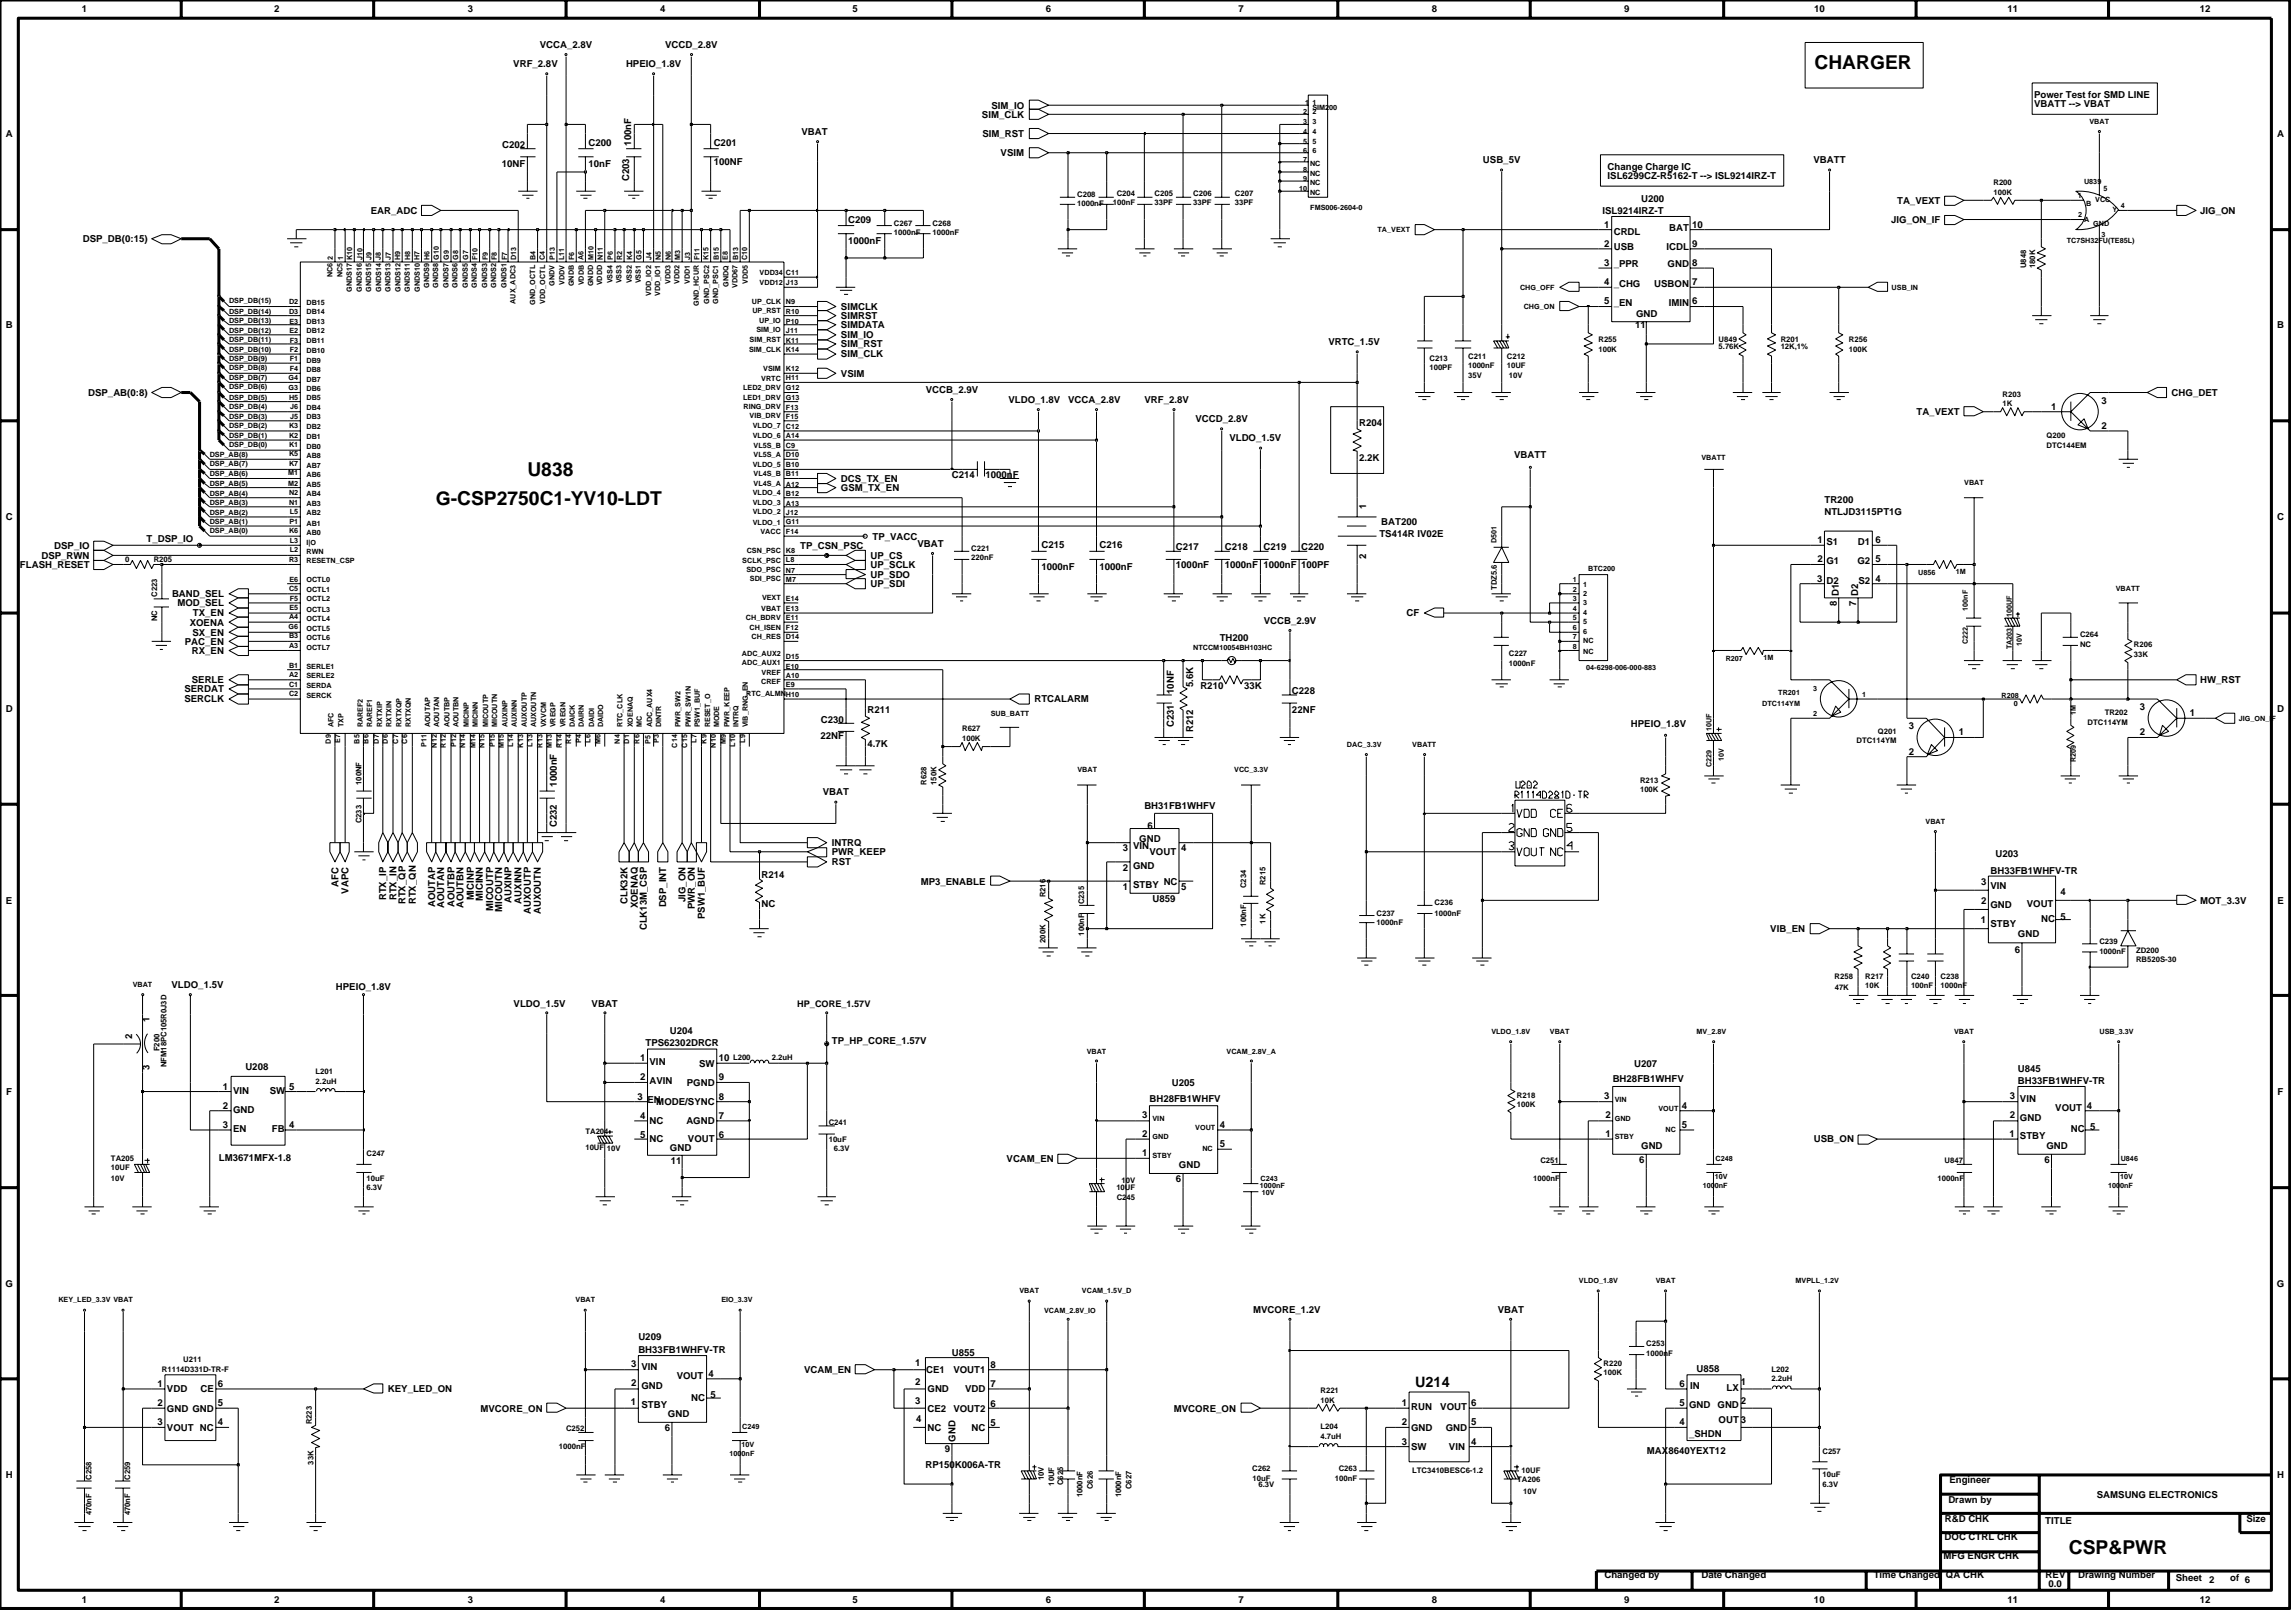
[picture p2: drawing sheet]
<svg xmlns="http://www.w3.org/2000/svg" width="192mm" height="135mm" viewBox="0 0 192 135" stroke-linecap="round" stroke-linejoin="round" font-family="sans-serif">
<defs><g id="words">
<g font-size="1.6">
<text x="151.7" y="5.7">CHARGER</text>
<text x="44.1" y="39.8">U838</text>
<text x="36.4" y="42.2">G-CSP2750C1-YV10-LDT</text>
<text x="173" y="129.9">CSP&amp;PWR</text>
</g>
<text font-size="1.2" x="118.3" y="115.9">U214</text>
<g font-size=".8">
<text x="6.8" y="1">1</text>
<text x="22.9" y="1">2</text>
<text x="39.1" y="1">3</text>
<text x="42.9" y="5.6">VRF_2.8V</text>
<text x="45.1" y="4">VCCA_2.8V</text>
<text x="52.4" y="5.6">HPEIO_1.8V</text>
<text x="55.2" y="1">4</text>
<text x="55.6" y="4">VCCD_2.8V</text>
<text x="71.3" y="1">5</text>
<text x="87.5" y="1">6</text>
<text x="103.6" y="1">7</text>
<text x="119.7" y="1">8</text>
<text x="135.8" y="1">9</text>
<text x="151.7" y="1">10</text>
<text x="167.9" y="1">11</text>
<text x="184" y="1">12</text>
<text x=".5" y="11.4">A</text>
<text x="67" y="11.3">VBAT</text>
<text x="82.1" y="9.8">SIM_CLK</text>
<text x="82.2" y="11.4">SIM_RST</text>
<text x="82.9" y="9.1">SIM_IO</text>
<text x="170.1" y="9">VBATT --&gt; VBAT</text>
<text x="170.1" y="8.2">Power Test for SMD LINE</text>
<text x="190.4" y="11.4">A</text>
<text x="31" y="17.9">EAR_ADC</text>
<text x="42" y="14">10NF</text>
<text x="42" y="12.3">C202</text>
<text x="49.2" y="14">10nF</text>
<text x="49.2" y="12.2">C200</text>
<text x="52.6" y="15.1" transform="rotate(-90 52.6 15.1)">C203</text>
<text x="52.8" y="12.2" transform="rotate(-90 52.8 12.2)">100nF</text>
<text x="59.7" y="12.2">C201</text>
<text x="59.7" y="13.8">100NF</text>
<text x="83.7" y="13.1">VSIM</text>
<text x="124" y="13.6">USB_5V</text>
<text x="134" y="17.9">ISL9214IRZ-T</text>
<text x="134.4" y="14.2">Change Charge IC</text>
<text x="134.4" y="15">ISL6299CZ-R5162-T --&gt; ISL9214IRZ-T</text>
<text x="137.2" y="16.9">U200</text>
<text x="151.6" y="13.6">VBATT</text>
<text x="158.6" y="17">TA_VEXT</text>
<text x="184" y="17.9">JIG_ON</text>
<text x="6.9" y="20.2">DSP_DB(0:15)</text>
<text x="70.9" y="20.4">1000nF</text>
<text x="70.9" y="18.6">C209</text>
<text x="134.2" y="22.2">3</text>
<text x="134.2" y="20.6">2</text>
<text x="134.2" y="23.8">4</text>
<text x="134.2" y="19">1</text>
<text x="134.9" y="22.4">_PPR</text>
<text x="134.9" y="20.9">USB</text>
<text x="134.9" y="24">_CHG</text>
<text x="134.9" y="19.6">CRDL</text>
<text x="138.3" y="24">USBON</text>
<text x="139.4" y="20.9">ICDL</text>
<text x="139.4" y="22.4">GND</text>
<text x="139.6" y="19.3">BAT</text>
<text x="141.5" y="22.2">8</text>
<text x="141.5" y="20.6">9</text>
<text x="141.5" y="23.8">7</text>
<text x="141.5" y="19">10</text>
<text x="158.1" y="18.6">JIG_ON_IF</text>
<text x=".5" y="27.4">B</text>
<text x="70.3" y="29">SIM_RST</text>
<text x="70.3" y="28.3">SIM_IO</text>
<text x="70.3" y="29.9">SIM_CLK</text>
<text x="70.3" y="25.9">SIMCLK</text>
<text x="70.3" y="27.4">SIMDATA</text>
<text x="70.3" y="26.7">SIMRST</text>
<text x="111.1" y="28.9">VRTC_1.5V</text>
<text x="134.2" y="25.4">5</text>
<text x="134.9" y="25.6">_EN</text>
<text x="136.7" y="27.5">11</text>
<text x="136.8" y="26.5">GND</text>
<text x="139.5" y="25.6">IMIN</text>
<text x="141.5" y="25.4">6</text>
<text x="190.4" y="27.4">B</text>
<text x="7.4" y="33.1">DSP_AB(0:8)</text>
<text x="70.3" y="31.5">VSIM</text>
<text x="77.4" y="32.8">VCCB_2.9V</text>
<text x="84.3" y="33.7">VLDO_1.8V</text>
<text x="89.3" y="33.7">VCCA_2.8V</text>
<text x="95.7" y="33.7">VRF_2.8V</text>
<text x="100" y="35.3">VCCD_2.8V</text>
<text x="113.7" y="35.6">R204</text>
<text x="160.3" y="34.7">TA_VEXT</text>
<text x="171.5" y="34.2">1</text>
<text x="175.7" y="33.7">3</text>
<text x="175.7" y="35.8">2</text>
<text x="181.6" y="33.1">CHG_DET</text>
<text x="70.3" y="41">GSM_TX_EN</text>
<text x="70.3" y="40.3">DCS_TX_EN</text>
<text x="79.6" y="40">C214</text>
<text x="82.4" y="40">1000nF</text>
<text x="102.8" y="36.9">VLDO_1.5V</text>
<text x="113.7" y="38.6">2.2K</text>
<text x="126.6" y="38.2">VBATT</text>
<text x=".5" y="43.5">C</text>
<text x="1.7" y="47.5">FLASH_RESET</text>
<text x="3.5" y="46.7">DSP_RWN</text>
<text x="4.5" y="45.9">DSP_IO</text>
<text x="12.3" y="45.3">T_DSP_IO</text>
<text x="66.9" y="45.9">TP_CSN_PSC</text>
<text x="72.8" y="47.5">UP_SCLK</text>
<text x="72.8" y="46.7">UP_CS</text>
<text x="73" y="45.1">TP_VACC</text>
<text x="76.7" y="45.7">VBAT</text>
<text x="87.1" y="47.6">1000nF</text>
<text x="87.1" y="45.8">C215</text>
<text x="91.9" y="47.6">1000nF</text>
<text x="91.9" y="45.8">C216</text>
<text x="98.3" y="47.4">1000nF</text>
<text x="98.3" y="46">C217</text>
<text x="102.4" y="47.4">1000nF 1000nF 100PF</text>
<text x="102.4" y="46">C218</text>
<text x="105.7" y="46">C219</text>
<text x="108.8" y="46">C220</text>
<text x="114.2" y="46.7" transform="rotate(-90 114.2 46.7)">2</text>
<text x="114.2" y="42.5" transform="rotate(-90 114.2 42.5)">1</text>
<text x="115.3" y="44.8">TS414R IV02E</text>
<text x="115.5" y="43.9">BAT200</text>
<text x="152" y="47">2</text>
<text x="152" y="45.4">1</text>
<text x="152.6" y="42">TR200</text>
<text x="152.6" y="43">NTLJD3115PT1G</text>
<text x="152.7" y="47.2">G1</text>
<text x="152.7" y="45.6">S1</text>
<text x="155.3" y="47.2">G2</text>
<text x="155.4" y="45.6">D1</text>
<text x="156.8" y="47">5</text>
<text x="156.8" y="45.4">6</text>
<text x="190.4" y="43.5">C</text>
<text x="14.4" y="49.9">BAND_SEL</text>
<text x="14.8" y="50.7">MOD_SEL</text>
<text x="15.5" y="53.9">PAC_EN</text>
<text x="15.9" y="52.3">XOENA</text>
<text x="16.1" y="53.1">SX_EN</text>
<text x="16.1" y="51.5">TX_EN</text>
<text x="72.8" y="49.1">UP_SDI</text>
<text x="72.8" y="48.3">UP_SDO</text>
<text x="102" y="53.6">TH200</text>
<text x="105.7" y="52.1">VCCB_2.9V</text>
<text x="117.6" y="51.5">CF</text>
<text x="151.9" y="48.6">3</text>
<text x="152.7" y="48.8">D2</text>
<text x="153.6" y="50.7" transform="rotate(-90 153.6 50.7)">8</text>
<text x="153.8" y="49.8" transform="rotate(-90 153.8 49.8)">D1</text>
<text x="155.2" y="50.7" transform="rotate(-90 155.2 50.7)">7</text>
<text x="155.4" y="49.8" transform="rotate(-90 155.4 49.8)">D2</text>
<text x="155.4" y="48.8">S2</text>
<text x="156.8" y="48.6">4</text>
<text x=".5" y="59.5">D</text>
<text x="15.4" y="57.9">SERDAT</text>
<text x="15.4" y="58.7">SERCLK</text>
<text x="16" y="54.6">RX_EN</text>
<text x="16" y="57.1">SERLE</text>
<text x="72.5" y="59.6">R211</text>
<text x="86.5" y="58.7">RTCALARM</text>
<text x="98.2" y="58" transform="rotate(-90 98.2 58)">10NF</text>
<text x="99.8" y="57.4" transform="rotate(-90 99.8 57.4)">5.6K</text>
<text x="100.4" y="57.6">R210</text>
<text x="104" y="57.6">33K</text>
<text x="108" y="58">C228</text>
<text x="108" y="59.6">22NF</text>
<text x="178.9" y="59.4">3</text>
<text x="183.1" y="59.9">1</text>
<text x="184" y="57.1">HW_RST</text>
<text x="190.4" y="59.5">D</text>
<text x="46.6" y="65.7" transform="rotate(-90 46.6 65.7)">1000nF</text>
<text x="68.6" y="61.8">22NF</text>
<text x="68.7" y="60.5">C230</text>
<text x="72.5" y="62.4">4.7K</text>
<text x="98.2" y="60.8" transform="rotate(-90 98.2 60.8)">C231</text>
<text x="99.8" y="61.2" transform="rotate(-90 99.8 61.2)">R212</text>
<text x="136.4" y="60.7">HPEIO_1.8V</text>
<text x="159.6" y="61">3</text>
<text x="159.6" y="63.1">2</text>
<text x="163.8" y="61.5">1</text>
<text x="178.9" y="61.5">2</text>
<text x="46.6" y="69.1" transform="rotate(-90 46.6 69.1)">C232</text>
<text x="68.8" y="66.5">VBAT</text>
<text x="69.6" y="70.7">INTRQ</text>
<text x="69.6" y="71.5">PWR_KEEP</text>
<text x="93.9" y="71.2">3</text>
<text x="94.8" y="71">VIN</text>
<text x="95.3" y="70.3">GND</text>
<text x="95.7" y="67.6">BH31FB1WHFV</text>
<text x="95.9" y="69.2">6</text>
<text x="96.1" y="71.4">VOUT</text>
<text x="98.8" y="71.2">4</text>
<text x="166.9" y="71.6">U203</text>
<text x=".5" y="75.5">E</text>
<text x="28.3" y="74.1" transform="rotate(-90 28.3 74.1)">AFC</text>
<text x="29.1" y="74.7" transform="rotate(-90 29.1 74.7)">VAPC</text>
<text x="32.3" y="75.2" transform="rotate(-90 32.3 75.2)">RTX_IP</text>
<text x="33.1" y="75.2" transform="rotate(-90 33.1 75.2)">RTX_IN</text>
<text x="33.9" y="75.6" transform="rotate(-90 33.9 75.6)">RTX_QP</text>
<text x="34.8" y="75.6" transform="rotate(-90 34.8 75.6)">RTX_QN</text>
<text x="36.4" y="75.8" transform="rotate(-90 36.4 75.8)">AOUTAP</text>
<text x="37.1" y="75.9" transform="rotate(-90 37.1 75.9)">AOUTAN</text>
<text x="38" y="75.8" transform="rotate(-90 38 75.8)">AOUTBP</text>
<text x="38.8" y="75.9" transform="rotate(-90 38.8 75.9)">AOUTBN</text>
<text x="39.6" y="75.3" transform="rotate(-90 39.6 75.3)">MICINP</text>
<text x="40.4" y="75.3" transform="rotate(-90 40.4 75.3)">MICINN</text>
<text x="41.2" y="76.2" transform="rotate(-90 41.2 76.2)">MICOUTP</text>
<text x="42" y="76.2" transform="rotate(-90 42 76.2)">MICOUTN</text>
<text x="42.8" y="75.5" transform="rotate(-90 42.8 75.5)">AUXINP</text>
<text x="43.6" y="75.5" transform="rotate(-90 43.6 75.5)">AUXINN</text>
<text x="44.4" y="76.4" transform="rotate(-90 44.4 76.4)">AUXOUTP</text>
<text x="45.2" y="76.4" transform="rotate(-90 45.2 76.4)">AUXOUTN</text>
<text x="52.5" y="75.6" transform="rotate(-90 52.5 75.6)">CLK32K</text>
<text x="53.3" y="75.9" transform="rotate(-90 53.3 75.9)">XOENAQ</text>
<text x="54.1" y="77.8" transform="rotate(-90 54.1 77.8)">CLK13M_CSP</text>
<text x="55.7" y="75.8" transform="rotate(-90 55.7 75.8)">DSP_INT</text>
<text x="57.3" y="75.4" transform="rotate(-90 57.3 75.4)">JIG_ON</text>
<text x="58.1" y="76" transform="rotate(-90 58.1 76)">PWR_ON</text>
<text x="58.9" y="76.8" transform="rotate(-90 58.9 76.8)">PSW1_BUF</text>
<text x="63.7" y="73.4">R214</text>
<text x="63.7" y="75.8">NC</text>
<text x="69.6" y="72.3">RST</text>
<text x="77" y="73.9">MP3_ENABLE</text>
<text x="93.9" y="72.8">2</text>
<text x="93.9" y="74.4">1</text>
<text x="94.8" y="72.6">GND</text>
<text x="94.8" y="74.2">STBY</text>
<text x="96.4" y="75.4">U859</text>
<text x="97.3" y="74">NC</text>
<text x="98.8" y="74.4">5</text>
<text x="148" y="77.9">VIB_EN</text>
<text x="165.7" y="77.2">1</text>
<text x="165.7" y="74">3</text>
<text x="165.7" y="75.6">2</text>
<text x="166.4" y="77.5">STBY</text>
<text x="166.4" y="74.3">VIN</text>
<text x="166.4" y="73.1">BH33FB1WHFV-TR</text>
<text x="166.4" y="75.9">GND</text>
<text x="169.5" y="75.8">VOUT</text>
<text x="170.7" y="77">NC</text>
<text x="172.3" y="74.8">4</text>
<text x="172.3" y="76.9">5</text>
<text x="184" y="75.5">MOT_3.3V</text>
<text x="190.4" y="75.5">E</text>
<text x="14.3" y="82.5">VLDO_1.5V</text>
<text x="28.1" y="82.7">HPEIO_1.8V</text>
<text x="168.5" y="79.6">6</text>
<text x="168.7" y="78.4">GND</text>
<text x="11" y="86.9" transform="rotate(-90 11 86.9)">2</text>
<text x="12.5" y="89.5" transform="rotate(-90 12.5 89.5)">3</text>
<text x="12.5" y="85.4" transform="rotate(-90 12.5 85.4)">1</text>
<text x="20.5" y="89.5">U208</text>
<text x="42.9" y="84.2">VLDO_1.5V</text>
<text x="49.5" y="84.2">VBAT</text>
<text x="53.5" y="88.7">1</text>
<text x="54" y="87.4">TPS62302DRCR</text>
<text x="54.3" y="89">VIN</text>
<text x="56" y="86.4">U204</text>
<text x="58.5" y="89.1">SW</text>
<text x="60.1" y="88.7">10</text>
<text x="66.7" y="84.1">HP_CORE_1.57V</text>
<text x="69.6" y="87.3">TP_HP_CORE_1.57V</text>
<text x="136.6" y="89.2">U207</text>
<text x="168.7" y="89.6">U845</text>
<text x=".5" y="91.5">F</text>
<text x="18.6" y="92.7">2</text>
<text x="18.6" y="91.1">1</text>
<text x="18.6" y="94.3">3</text>
<text x="19.5" y="91.4">VIN</text>
<text x="19.5" y="94.6">EN</text>
<text x="19.5" y="93">GND</text>
<text x="22.6" y="91.4">SW</text>
<text x="22.7" y="94.6">FB</text>
<text x="24.2" y="91.1">5</text>
<text x="24.2" y="94.3">4</text>
<text x="53.3" y="91.9">3</text>
<text x="53.5" y="93.5">4</text>
<text x="53.5" y="95.1">5</text>
<text x="53.5" y="90.3">2</text>
<text x="54.1" y="92.2">EN</text>
<text x="54.3" y="94">NC</text>
<text x="54.3" y="95.5">NC</text>
<text x="54.3" y="90.6">AVIN</text>
<text x="54.9" y="92.4">MODE/SYNC</text>
<text x="57.4" y="94">AGND</text>
<text x="57.4" y="90.8">PGND</text>
<text x="57.5" y="95.5">VOUT</text>
<text x="60.1" y="95.1">6</text>
<text x="60.1" y="91.9">8</text>
<text x="60.1" y="90.3">9</text>
<text x="60.1" y="93.5">7</text>
<text x="95.5" y="93.4">3</text>
<text x="95.5" y="95">2</text>
<text x="96.1" y="92.1">BH28FB1WHFV</text>
<text x="98" y="90.8">U205</text>
<text x="102" y="95.9">5</text>
<text x="102" y="94.3">4</text>
<text x="134.2" y="91.8">3</text>
<text x="134.3" y="93.4">2</text>
<text x="134.3" y="95">1</text>
<text x="134.9" y="90.5">BH28FB1WHFV</text>
<text x="140.6" y="92.7">4</text>
<text x="140.6" y="94.3">5</text>
<text x="151.7" y="95.5">USB_ON</text>
<text x="168" y="95">1</text>
<text x="168.1" y="91.8">3</text>
<text x="168.1" y="93.4">2</text>
<text x="168.7" y="90.6">BH33FB1WHFV-TR</text>
<text x="168.9" y="95.2">STBY</text>
<text x="168.9" y="92.1">VIN</text>
<text x="168.9" y="93.7">GND</text>
<text x="171.9" y="92.8">VOUT</text>
<text x="173.2" y="94.6">NC</text>
<text x="174.5" y="92.7">4</text>
<text x="174.8" y="94.4">5</text>
<text x="190.5" y="91.5">F</text>
<text x="18.3" y="97.1">LM3671MFX-1.8</text>
<text x="56" y="96.2">GND</text>
<text x="56.1" y="97.3">11</text>
<text x="84.2" y="97.1">VCAM_EN</text>
<text x="95.5" y="96.6">1</text>
<text x="98.3" y="98.8">6</text>
<text x="98.6" y="97.6">GND</text>
<text x="137.1" y="97.2">6</text>
<text x="137.2" y="96">GND</text>
<text x="171" y="97.2">6</text>
<text x="171.1" y="96">GND</text>
<text x=".5" y="107.6">G</text>
<text x="190.4" y="107.6">G</text>
<text x="53.4" y="113">BH33FB1WHFV-TR</text>
<text x="53.4" y="112">U209</text>
<text x="79.6" y="113.3">U855</text>
<text x="104.8" y="109.8">MVCORE_1.2V</text>
<text x="125.2" y="109.8">VBAT</text>
<text x="13.2" y="117.5">2</text>
<text x="13.2" y="115.9">1</text>
<text x="13.2" y="119.1">3</text>
<text x="14" y="118">GND GND</text>
<text x="14" y="116.4">VDD</text>
<text x="14" y="119.6">VOUT NC</text>
<text x="16.8" y="116.4">CE</text>
<text x="18.2" y="115.9">6</text>
<text x="18.2" y="117.5">5</text>
<text x="18.2" y="119.1">4</text>
<text x="32.4" y="116.4">KEY_LED_ON</text>
<text x="40.2" y="118">MVCORE_ON</text>
<text x="52.8" y="117.4">1</text>
<text x="52.8" y="115.8">2</text>
<text x="52.8" y="114.2">3</text>
<text x="53.6" y="116.1">GND</text>
<text x="53.6" y="117.7">STBY</text>
<text x="53.6" y="114.5">VIN</text>
<text x="55.6" y="119.6">6</text>
<text x="55.8" y="118.4">GND</text>
<text x="56.6" y="115.2">VOUT</text>
<text x="57.8" y="117.1">NC</text>
<text x="59.2" y="115.1">4</text>
<text x="59.4" y="116.8">5</text>
<text x="67.2" y="114.8">VCAM_EN</text>
<text x="76.5" y="115.8">2</text>
<text x="76.5" y="114.2">1</text>
<text x="76.5" y="117.4">3</text>
<text x="76.6" y="118.9">4</text>
<text x="77.4" y="114.8">CE1</text>
<text x="77.6" y="116.4">GND</text>
<text x="77.6" y="119.6">NC</text>
<text x="77.6" y="118">CE2</text>
<text x="79.7" y="114.8">VOUT1</text>
<text x="79.7" y="118">VOUT2</text>
<text x="80.7" y="116.4">VDD</text>
<text x="81.2" y="119.6">NC</text>
<text x="82.8" y="119.2">5</text>
<text x="82.8" y="115.9">7</text>
<text x="82.8" y="114.3">8</text>
<text x="82.8" y="117.6">6</text>
<text x="98.2" y="118">MVCORE_ON</text>
<text x="117.2" y="119.1">2</text>
<text x="117.2" y="117.5">1</text>
<text x="118" y="119.6">GND</text>
<text x="118" y="117.8">RUN</text>
<text x="120.4" y="117.8">VOUT</text>
<text x="120.9" y="119.6">GND</text>
<text x="123" y="119.1">5</text>
<text x="123" y="117.5">6</text>
<text x="140.5" y="119.1">4</text>
<text x="140.5" y="117.5">5</text>
<text x="140.5" y="115.9">6</text>
<text x="141.2" y="117.7">GND</text>
<text x="141.3" y="116.1">IN</text>
<text x="141.9" y="114.6">U858</text>
<text x="143.6" y="117.7">GND</text>
<text x="143.7" y="119">OUT 3</text>
<text x="144.4" y="116.3">LX</text>
<text x="145.6" y="117.4">2</text>
<text x="145.6" y="115.7">1</text>
<text x=".5" y="123.6">H</text>
<text x="77.4" y="122.7">RP150K006A-TR</text>
<text x="79" y="121.4">9</text>
<text x="79.9" y="120.5" transform="rotate(-90 79.9 120.5)">GND</text>
<text x="117.2" y="120.7">3</text>
<text x="118" y="121.2">SW</text>
<text x="121.2" y="121.2">VIN</text>
<text x="123" y="120.7">4</text>
<text x="137.7" y="121.5">MAX8640YEXT12</text>
<text x="141.2" y="120.1">_SHDN</text>
<text x="162.9" y="125.6">Drawn by</text>
<text x="163" y="124">Engineer</text>
<text x="175.3" y="125.2">SAMSUNG ELECTRONICS</text>
<text x="190.4" y="123.6">H</text>
<text x="134.2" y="131.9">Changed by</text>
<text x="142.3" y="131.9">Date Changed</text>
<text x="156.7" y="131.9">Time Changed</text>
<text x="162.5" y="130.3">MFG ENGR CHK</text>
<text x="162.6" y="128.7">DOC CTRL CHK</text>
<text x="162.6" y="127.2">R&amp;D CHK</text>
<text x="162.7" y="131.9">QA CHK</text>
<text x="171" y="127.4">TITLE</text>
<text x="171.1" y="131.9">REV</text>
<text x="173.8" y="131.9">Drawing Number</text>
<text x="187.9" y="127.2">Size</text>
<text x="6.8" y="134">1</text>
<text x="22.9" y="134">2</text>
<text x="39.1" y="134">3</text>
<text x="55.2" y="134">4</text>
<text x="71.3" y="134">5</text>
<text x="87.5" y="134">6</text>
<text x="103.6" y="134">7</text>
<text x="119.7" y="134">8</text>
<text x="135.8" y="134">9</text>
<text x="151.7" y="134">10</text>
<text x="167.9" y="134">11</text>
<text x="171.3" y="132.7">0.0</text>
<text x="181.9" y="132.1">Sheet</text>
<text x="184" y="134">12</text>
<text x="184.7" y="132.3">2</text>
<text x="186.5" y="132.1">of</text>
<text x="187.7" y="132.3">6</text>
</g>
<g font-size=".6">
<text x="109" y="9.6">2</text>
<text x="109" y="10.4">3</text>
<text x="109" y="11.2">4</text>
<text x="109.1" y="8.8">1</text>
<text x="109.7" y="9.2">SIM200</text>
<text x="109.7" y="8.8">1</text>
<text x="109.7" y="9.6">2</text>
<text x="109.7" y="10.4">3</text>
<text x="109.7" y="11.2">4</text>
<text x="174.7" y="10.4">VBAT</text>
<text x="90.1" y="16.5">C208</text>
<text x="90.1" y="17.2">1000nF</text>
<text x="93.1" y="17.2">100nF</text>
<text x="93.4" y="16.4">C204</text>
<text x="96.5" y="17.2">33PF</text>
<text x="96.5" y="16.4">C205</text>
<text x="99.8" y="17.2">33PF</text>
<text x="99.8" y="16.4">C206</text>
<text x="103.3" y="16.4">C207</text>
<text x="103.3" y="17.2">33PF</text>
<text x="108.6" y="16">10</text>
<text x="109" y="12">5</text>
<text x="109" y="12.8">6</text>
<text x="109" y="15.1">9</text>
<text x="109" y="13.5">7</text>
<text x="109" y="14.4">8</text>
<text x="109.5" y="15.5">NC</text>
<text x="109.5" y="16.3">NC</text>
<text x="109.5" y="13.9">NC</text>
<text x="109.5" y="14.7">NC</text>
<text x="109.6" y="17.6">FMS006-2604-0</text>
<text x="109.7" y="12">5</text>
<text x="109.7" y="12.8">6</text>
<text x="166.7" y="15.5">R200</text>
<text x="166.7" y="16.3">100K</text>
<text x="173.8" y="16.6">1</text>
<text x="174.3" y="15.3">U839</text>
<text x="174.4" y="17.2">B</text>
<text x="175.2" y="16.9">VCC</text>
<text x="175.9" y="16">5</text>
<text x="176.7" y="17.8">Y</text>
<text x="177.3" y="17.4">4</text>
<text x="27.8" y="23.2" transform="rotate(-90 27.8 23.2)">NC6</text>
<text x="27.8" y="21.7" transform="rotate(-90 27.8 21.7)">2</text>
<text x="28.6" y="23.2" transform="rotate(-90 28.6 23.2)">NC5</text>
<text x="28.7" y="21.7" transform="rotate(-90 28.7 21.7)">1</text>
<text x="29.5" y="21.7" transform="rotate(-90 29.5 21.7)">K10</text>
<text x="30.3" y="21.7" transform="rotate(-90 30.3 21.7)">J10</text>
<text x="31.1" y="21.7" transform="rotate(-90 31.1 21.7)">J9</text>
<text x="31.8" y="21.7" transform="rotate(-90 31.8 21.7)">J8</text>
<text x="32.7" y="21.7" transform="rotate(-90 32.7 21.7)">J7</text>
<text x="33.5" y="21.7" transform="rotate(-90 33.5 21.7)">H9</text>
<text x="34.3" y="21.7" transform="rotate(-90 34.3 21.7)">H8</text>
<text x="35.1" y="21.7" transform="rotate(-90 35.1 21.7)">H7</text>
<text x="35.9" y="21.7" transform="rotate(-90 35.9 21.7)">H6</text>
<text x="36.7" y="21.7" transform="rotate(-90 36.7 21.7)">G10</text>
<text x="37.5" y="21.7" transform="rotate(-90 37.5 21.7)">G9</text>
<text x="38.3" y="21.7" transform="rotate(-90 38.3 21.7)">G8</text>
<text x="39.2" y="21.7" transform="rotate(-90 39.2 21.7)">G7</text>
<text x="39.9" y="21.7" transform="rotate(-90 39.9 21.7)">F10</text>
<text x="40.8" y="21.7" transform="rotate(-90 40.8 21.7)">F9</text>
<text x="41.5" y="21.7" transform="rotate(-90 41.5 21.7)">F8</text>
<text x="42.4" y="21.7" transform="rotate(-90 42.4 21.7)">F7</text>
<text x="43.2" y="21.7" transform="rotate(-90 43.2 21.7)">D13</text>
<text x="44.8" y="21.7" transform="rotate(-90 44.8 21.7)">B4</text>
<text x="45.5" y="21.7" transform="rotate(-90 45.5 21.7)">C4</text>
<text x="46.4" y="23.9" transform="rotate(-90 46.4 23.9)">GNDV</text>
<text x="46.4" y="21.7" transform="rotate(-90 46.4 21.7)">P13</text>
<text x="47.2" y="21.7" transform="rotate(-90 47.2 21.7)">L11</text>
<text x="47.2" y="23.8" transform="rotate(-90 47.2 23.8)">VDDV</text>
<text x="48" y="23.9" transform="rotate(-90 48 23.9)">GNDB</text>
<text x="48" y="21.7" transform="rotate(-90 48 21.7)">F6</text>
<text x="48.8" y="21.7" transform="rotate(-90 48.8 21.7)">A6</text>
<text x="48.8" y="23.9" transform="rotate(-90 48.8 23.9)">VDDB</text>
<text x="49.6" y="23.9" transform="rotate(-90 49.6 23.9)">GNDD</text>
<text x="49.6" y="21.7" transform="rotate(-90 49.6 21.7)">M10</text>
<text x="50.4" y="23.9" transform="rotate(-90 50.4 23.9)">VDDD</text>
<text x="50.4" y="21.7" transform="rotate(-90 50.4 21.7)">N11</text>
<text x="51.2" y="23.7" transform="rotate(-90 51.2 23.7)">VSS4</text>
<text x="51.3" y="21.7" transform="rotate(-90 51.3 21.7)">P6</text>
<text x="52" y="23.7" transform="rotate(-90 52 23.7)">VSS3</text>
<text x="52" y="21.7" transform="rotate(-90 52 21.7)">R2</text>
<text x="52.8" y="23.7" transform="rotate(-90 52.8 23.7)">VSS2</text>
<text x="52.9" y="21.7" transform="rotate(-90 52.9 21.7)">K4</text>
<text x="53.6" y="23.7" transform="rotate(-90 53.6 23.7)">VSS1</text>
<text x="53.6" y="21.7" transform="rotate(-90 53.6 21.7)">G5</text>
<text x="54.5" y="21.7" transform="rotate(-90 54.5 21.7)">J4</text>
<text x="55.3" y="21.7" transform="rotate(-90 55.3 21.7)">N5</text>
<text x="56.1" y="23.8" transform="rotate(-90 56.1 23.8)">VDD3</text>
<text x="56.1" y="21.7" transform="rotate(-90 56.1 21.7)">N6</text>
<text x="56.8" y="23.8" transform="rotate(-90 56.8 23.8)">VDD2</text>
<text x="56.9" y="21.7" transform="rotate(-90 56.9 21.7)">M3</text>
<text x="57.7" y="23.8" transform="rotate(-90 57.7 23.8)">VDD1</text>
<text x="57.7" y="21.7" transform="rotate(-90 57.7 21.7)">J3</text>
<text x="58.5" y="21.7" transform="rotate(-90 58.5 21.7)">F11</text>
<text x="59.3" y="21.7" transform="rotate(-90 59.3 21.7)">K15</text>
<text x="60.1" y="21.7" transform="rotate(-90 60.1 21.7)">B15</text>
<text x="60.9" y="21.7" transform="rotate(-90 60.9 21.7)">E8</text>
<text x="60.9" y="24" transform="rotate(-90 60.9 24)">GNDQ</text>
<text x="61.7" y="21.7" transform="rotate(-90 61.7 21.7)">B13</text>
<text x="62.5" y="21.7" transform="rotate(-90 62.5 21.7)">C10</text>
<text x="62.5" y="23.8" transform="rotate(-90 62.5 23.8)">VDD5</text>
<text x="63.5" y="23.8">VDD12</text>
<text x="63.5" y="23">VDD34</text>
<text x="65.7" y="23.8">J13</text>
<text x="65.7" y="23">C11</text>
<text x="74.7" y="19.6">1000nF</text>
<text x="74.7" y="18.9">C267</text>
<text x="78" y="18.9">C268</text>
<text x="78" y="19.6">1000nF</text>
<text x="115.2" y="19.4">TA_VEXT</text>
<text x="169.4" y="22.4" transform="rotate(-90 169.4 22.4)">U848</text>
<text x="170.2" y="22.4" transform="rotate(-90 170.2 22.4)">180K</text>
<text x="172.8" y="20.3">TC7SH32FU(TE85L)</text>
<text x="173.8" y="18.2">2</text>
<text x="174.3" y="18.6">A</text>
<text x="175" y="18.9">GND</text>
<text x="175.7" y="19.8">3</text>
<text x="19.2" y="26.2">DSP_DB(14)</text>
<text x="19.2" y="27">DSP_DB(13)</text>
<text x="19.2" y="27.8">DSP_DB(12)</text>
<text x="19.2" y="28.6">DSP_DB(11)</text>
<text x="19.2" y="29.4">DSP_DB(10)</text>
<text x="19.2" y="25.4">DSP_DB(15)</text>
<text x="24.2" y="26.2">D3</text>
<text x="24.2" y="25.4">D2</text>
<text x="24.2" y="27.8">E2</text>
<text x="24.2" y="27.1">E3</text>
<text x="24.2" y="29.4">F2</text>
<text x="24.2" y="28.7">F3</text>
<text x="25.6" y="29.5">DB10</text>
<text x="25.6" y="28.7">DB11</text>
<text x="25.6" y="27.9">DB12</text>
<text x="25.6" y="27.1">DB13</text>
<text x="25.6" y="26.3">DB14</text>
<text x="25.6" y="25.5">DB15</text>
<text x="29.4" y="24.4" transform="rotate(-90 29.4 24.4)">GNDS17</text>
<text x="30.3" y="24.4" transform="rotate(-90 30.3 24.4)">GNDS16</text>
<text x="31" y="24.4" transform="rotate(-90 31 24.4)">GNDS15</text>
<text x="31.9" y="24.4" transform="rotate(-90 31.9 24.4)">GNDS14</text>
<text x="32.6" y="24.4" transform="rotate(-90 32.6 24.4)">GNDS13</text>
<text x="33.5" y="24.4" transform="rotate(-90 33.5 24.4)">GNDS12</text>
<text x="34.3" y="24.4" transform="rotate(-90 34.3 24.4)">GNDS11</text>
<text x="35.1" y="24.4" transform="rotate(-90 35.1 24.4)">GNDS10</text>
<text x="35.9" y="24.1" transform="rotate(-90 35.9 24.1)">GNDS9</text>
<text x="36.6" y="24.1" transform="rotate(-90 36.6 24.1)">GNDS8</text>
<text x="37.5" y="24.1" transform="rotate(-90 37.5 24.1)">GNDS7</text>
<text x="38.3" y="24.1" transform="rotate(-90 38.3 24.1)">GNDS6</text>
<text x="39.1" y="24.1" transform="rotate(-90 39.1 24.1)">GNDS5</text>
<text x="39.9" y="24.1" transform="rotate(-90 39.9 24.1)">GNDS4</text>
<text x="40.7" y="24.1" transform="rotate(-90 40.7 24.1)">GNDS3</text>
<text x="41.5" y="24.1" transform="rotate(-90 41.5 24.1)">GNDS2</text>
<text x="42.4" y="24.1" transform="rotate(-90 42.4 24.1)">GNDS1</text>
<text x="43.1" y="25.4" transform="rotate(-90 43.1 25.4)">AUX_ADC3</text>
<text x="44.7" y="25.5" transform="rotate(-90 44.7 25.5)">GND_OCTL</text>
<text x="45.6" y="25.4" transform="rotate(-90 45.6 25.4)">VDD_OCTL</text>
<text x="54.4" y="24.7" transform="rotate(-90 54.4 24.7)">VDD_IO2</text>
<text x="55.2" y="24.7" transform="rotate(-90 55.2 24.7)">VDD_IO1</text>
<text x="58.4" y="25.6" transform="rotate(-90 58.4 25.6)">GND_HCUR</text>
<text x="59.3" y="25.4" transform="rotate(-90 59.3 25.4)">GND_PSC2</text>
<text x="60.1" y="25.4" transform="rotate(-90 60.1 25.4)">GND_PSC1</text>
<text x="61.7" y="24.1" transform="rotate(-90 61.7 24.1)">VDD67</text>
<text x="62.6" y="29.4">SIM_CLK</text>
<text x="62.7" y="28.6">SIM_RST</text>
<text x="62.9" y="25.4">UP_CLK</text>
<text x="62.9" y="26.2">UP_RST</text>
<text x="63.2" y="27.8">SIM_IO</text>
<text x="63.5" y="27">UP_IO</text>
<text x="65.7" y="25.4">N9</text>
<text x="65.7" y="27.1">P10</text>
<text x="65.7" y="26.2">R10</text>
<text x="65.7" y="29.4">K14</text>
<text x="65.7" y="27.8">J11</text>
<text x="65.7" y="28.7">K11</text>
<text x="127.1" y="24.2">CHG_OFF</text>
<text x="127.4" y="25.8">CHG_ON</text>
<text x="133.7" y="29.4">100K</text>
<text x="133.7" y="28.6">R255</text>
<text x="143.7" y="29.2">5.76K</text>
<text x="143.7" y="28.6">U849</text>
<text x="148.9" y="28.6">R201</text>
<text x="148.9" y="29.2">12K,1%</text>
<text x="154.6" y="28.6">R256</text>
<text x="154.6" y="29.4">100K</text>
<text x="158.2" y="24.2">USB_IN</text>
<text x="19.2" y="30.2">DSP_DB(9)</text>
<text x="19.2" y="30.9">DSP_DB(8)</text>
<text x="19.2" y="31.8">DSP_DB(7)</text>
<text x="19.2" y="32.6">DSP_DB(6)</text>
<text x="19.2" y="33.4">DSP_DB(5)</text>
<text x="19.2" y="34.2">DSP_DB(4)</text>
<text x="19.2" y="35">DSP_DB(3)</text>
<text x="19.2" y="35.8">DSP_DB(2)</text>
<text x="24.1" y="32.6">G3</text>
<text x="24.1" y="31.8">G4</text>
<text x="24.2" y="35.8">K3</text>
<text x="24.2" y="33.4">H5</text>
<text x="24.2" y="31">F4</text>
<text x="24.2" y="30.2">F1</text>
<text x="24.3" y="35">J5</text>
<text x="24.3" y="34.2">J6</text>
<text x="25.6" y="35.9">DB2</text>
<text x="25.6" y="35">DB3</text>
<text x="25.6" y="34.3">DB4</text>
<text x="25.6" y="33.4">DB5</text>
<text x="25.6" y="32.7">DB6</text>
<text x="25.6" y="31.9">DB7</text>
<text x="25.6" y="31.1">DB8</text>
<text x="25.6" y="30.3">DB9</text>
<text x="62.1" y="33.4">LED1_DRV</text>
<text x="62.1" y="32.6">LED2_DRV</text>
<text x="62.2" y="34.2">RING_DRV</text>
<text x="62.7" y="35">VIB_DRV</text>
<text x="62.9" y="35.8">VLDO_7</text>
<text x="63.7" y="31.8">VRTC</text>
<text x="63.8" y="31">VSIM</text>
<text x="65.7" y="31.8">H11</text>
<text x="65.7" y="31">K12</text>
<text x="65.7" y="35">F15</text>
<text x="65.7" y="34.2">F13</text>
<text x="65.7" y="35.8">C12</text>
<text x="65.7" y="33.4">G13</text>
<text x="65.7" y="32.6">G12</text>
<text x="119.5" y="30.9">100PF</text>
<text x="119.5" y="30.2">C213</text>
<text x="122.8" y="31.6">35V</text>
<text x="122.8" y="30.8">1000nF</text>
<text x="122.8" y="30">C211</text>
<text x="126" y="30.8">10UF</text>
<text x="126" y="30">C212</text>
<text x="126.2" y="31.6">10V</text>
<text x="167.5" y="33.1">R203</text>
<text x="167.5" y="33.9">1K</text>
<text x="17.5" y="38.2">DSP_AB(8)</text>
<text x="17.5" y="39">DSP_AB(7)</text>
<text x="17.5" y="39.8">DSP_AB(6)</text>
<text x="17.5" y="40.6">DSP_AB(5)</text>
<text x="17.5" y="41.4">DSP_AB(4)</text>
<text x="19.2" y="36.6">DSP_DB(1)</text>
<text x="19.2" y="37.4">DSP_DB(0)</text>
<text x="24.1" y="40.6">M2</text>
<text x="24.1" y="39.7">M1</text>
<text x="24.2" y="37.4">K1</text>
<text x="24.2" y="36.6">K2</text>
<text x="24.2" y="41.3">N2</text>
<text x="24.2" y="39">K7</text>
<text x="24.2" y="38.1">K5</text>
<text x="25.6" y="37.5">DB0</text>
<text x="25.6" y="36.7">DB1</text>
<text x="25.6" y="41.5">AB4</text>
<text x="25.6" y="40.7">AB5</text>
<text x="25.6" y="39.9">AB6</text>
<text x="25.6" y="39.1">AB7</text>
<text x="25.6" y="38.3">AB8</text>
<text x="62.9" y="41.4">VLDO_4</text>
<text x="62.9" y="39">VLDO_5</text>
<text x="62.9" y="36.6">VLDO_6</text>
<text x="63" y="40.6">VL4S_A</text>
<text x="63" y="39.8">VL4S_B</text>
<text x="63" y="38.2">VL5S_A</text>
<text x="63" y="37.4">VL5S_B</text>
<text x="65.7" y="40.7">A12</text>
<text x="65.7" y="39.8">B11</text>
<text x="65.7" y="38.2">D10</text>
<text x="65.7" y="37.5">C9</text>
<text x="65.7" y="41.4">B12</text>
<text x="65.7" y="39.1">B10</text>
<text x="65.7" y="36.6">A14</text>
<text x="142.3" y="38.4">VBATT</text>
<text x="164.3" y="40.5">VBAT</text>
<text x="171.1" y="37.4">DTC144EM</text>
<text x="171.1" y="36.6">Q200</text>
<text x="10.5" y="47">0</text>
<text x="12.9" y="47">R205</text>
<text x="17.5" y="42.2">DSP_AB(3)</text>
<text x="17.5" y="43">DSP_AB(2)</text>
<text x="17.5" y="43.8">DSP_AB(1)</text>
<text x="17.5" y="44.6">DSP_AB(0)</text>
<text x="24.2" y="44.6">K6</text>
<text x="24.2" y="42.2">N1</text>
<text x="24.2" y="47">R3</text>
<text x="24.2" y="43.8">P1</text>
<text x="24.2" y="42.9">L5</text>
<text x="24.2" y="46.2">L2</text>
<text x="24.2" y="45.4">L3</text>
<text x="25.6" y="44.7">AB0</text>
<text x="25.6" y="43.9">AB1</text>
<text x="25.6" y="43.1">AB2</text>
<text x="25.6" y="42.3">AB3</text>
<text x="25.6" y="46.3">RWN</text>
<text x="25.6" y="47.1">RESETN_CSP</text>
<text x="25.6" y="45.5">I|O</text>
<text x="62.1" y="47.1">SCLK_PSC</text>
<text x="62.4" y="47.8">SDO_PSC</text>
<text x="62.4" y="46.2">CSN_PSC</text>
<text x="62.9" y="43.8">VLDO_1</text>
<text x="62.9" y="43">VLDO_2</text>
<text x="62.9" y="42.2">VLDO_3</text>
<text x="63.6" y="44.6">VACC</text>
<text x="65.7" y="43.8">G11</text>
<text x="65.7" y="43">J12</text>
<text x="65.7" y="44.6">F14</text>
<text x="65.7" y="47">L8</text>
<text x="65.7" y="47.9">N7</text>
<text x="65.7" y="46.2">K8</text>
<text x="65.7" y="42.3">A13</text>
<text x="81.2" y="46.1">C221</text>
<text x="81.2" y="46.8">220nF</text>
<text x="125.1" y="45.4" transform="rotate(-90 125.1 45.4)">D501</text>
<text x="132.8" y="47.7">BTC200</text>
<text x="163.5" y="47.9">1M</text>
<text x="13.1" y="51.9" transform="rotate(-90 13.1 51.9)">NC</text>
<text x="13.1" y="49.9" transform="rotate(-90 13.1 49.9)">C223</text>
<text x="24.1" y="52.6">G6</text>
<text x="24.2" y="49.4">C5</text>
<text x="24.2" y="51.7">A4</text>
<text x="24.2" y="53.3">B3</text>
<text x="24.2" y="48.6">E6</text>
<text x="24.2" y="51">E5</text>
<text x="24.2" y="50.2">F5</text>
<text x="25.6" y="48.7">OCTL0</text>
<text x="25.6" y="49.5">OCTL1</text>
<text x="25.6" y="50.3">OCTL2</text>
<text x="25.6" y="51.1">OCTL3</text>
<text x="25.6" y="51.9">OCTL4</text>
<text x="25.6" y="52.7">OCTL5</text>
<text x="25.6" y="53.5">OCTL6</text>
<text x="62.4" y="51.8">CH_BDRV</text>
<text x="62.7" y="52.6">CH_ISEN</text>
<text x="62.7" y="48.6">SDI_PSC</text>
<text x="62.8" y="53.4">CH_RES</text>
<text x="63.7" y="51">VBAT</text>
<text x="63.7" y="50.2">VEXT</text>
<text x="65.7" y="50.2">E14</text>
<text x="65.7" y="51.1">E13</text>
<text x="65.7" y="48.6">M7</text>
<text x="65.7" y="51.8">E11</text>
<text x="65.7" y="52.7">F12</text>
<text x="65.7" y="53.4">D14</text>
<text x="125.2" y="49.3" transform="rotate(-90 125.2 49.3)">TDZ5.6</text>
<text x="131.5" y="48.6">1</text>
<text x="131.5" y="49.5">2</text>
<text x="131.5" y="50.2">3</text>
<text x="131.5" y="51.1">4</text>
<text x="131.5" y="51.8">5</text>
<text x="131.5" y="52.7">6</text>
<text x="131.5" y="53.4">7</text>
<text x="132.4" y="49">1</text>
<text x="132.4" y="49.8">2</text>
<text x="132.4" y="50.6">3</text>
<text x="132.4" y="51.4">4</text>
<text x="132.4" y="52.2">5</text>
<text x="132.4" y="53">6</text>
<text x="132.4" y="53.8">NC</text>
<text x="160.4" y="48">U856</text>
<text x="164.6" y="53.9" transform="rotate(-90 164.6 53.9)">C222</text>
<text x="164.6" y="51" transform="rotate(-90 164.6 51)">100nF</text>
<text x="168.2" y="51.6" transform="rotate(-90 168.2 51.6)">100UF</text>
<text x="173.9" y="53.3">C264</text>
<text x="176.9" y="49.4">VBATT</text>
<text x="24.2" y="58.2">C2</text>
<text x="24.2" y="57.4">C1</text>
<text x="24.2" y="55.8">B1</text>
<text x="24.2" y="56.6">A2</text>
<text x="24.2" y="54.2">A3</text>
<text x="25.6" y="58.3">SERCK</text>
<text x="25.6" y="57.5">SERDA</text>
<text x="25.6" y="55.9">SERLE1</text>
<text x="25.6" y="56.7">SERLE2</text>
<text x="25.6" y="54.3">OCTL7</text>
<text x="62" y="55.6">ADC_AUX1</text>
<text x="62" y="54.8">ADC_AUX2</text>
<text x="62.4" y="58.2">RTC_ALMN</text>
<text x="63.7" y="57.2">CREF</text>
<text x="63.7" y="56.4">VREF</text>
<text x="65.7" y="58.3">H10</text>
<text x="65.7" y="57.4">E9</text>
<text x="65.7" y="56.6">A10</text>
<text x="65.7" y="55.9">E10</text>
<text x="65.7" y="55">D15</text>
<text x="82.8" y="59.8">SUB_BATT</text>
<text x="99.8" y="54.4">NTCCM10054BH103HC</text>
<text x="126.2" y="54.8">C227</text>
<text x="126.2" y="55.6">1000nF</text>
<text x="131.5" y="54.3">8</text>
<text x="132.4" y="54.6">NC</text>
<text x="132.6" y="56">04-6298-006-000-883</text>
<text x="144.3" y="55.2">R207</text>
<text x="147.4" y="59">DTC114YM</text>
<text x="147.5" y="55.1">1M</text>
<text x="148.7" y="58.1">TR201</text>
<text x="151.6" y="59.9">2</text>
<text x="151.6" y="57.7">3</text>
<text x="155.7" y="58.3">1</text>
<text x="167.4" y="58.3">R208</text>
<text x="168.2" y="54.3" transform="rotate(-90 168.2 54.3)">TA203</text>
<text x="168.4" y="59">0</text>
<text x="169.1" y="54" transform="rotate(-90 169.1 54)">10V</text>
<text x="173.6" y="59.8" transform="rotate(-90 173.6 59.8)">1M</text>
<text x="173.9" y="54.1">NC</text>
<text x="176" y="59.7">TR202</text>
<text x="178.4" y="54.9">33K</text>
<text x="178.4" y="54.1">R206</text>
<text x="27.7" y="62.2" transform="rotate(-90 27.7 62.2)">D9</text>
<text x="27.9" y="60.8" transform="rotate(-90 27.9 60.8)">AFC</text>
<text x="28.4" y="62.1" transform="rotate(-90 28.4 62.1)">E7</text>
<text x="28.7" y="60.8" transform="rotate(-90 28.7 60.8)">TXP</text>
<text x="30.1" y="62.2" transform="rotate(-90 30.1 62.2)">B5</text>
<text x="30.2" y="65.6" transform="rotate(-90 30.2 65.6)">100NF</text>
<text x="30.3" y="60.8" transform="rotate(-90 30.3 60.8)">RAREF2</text>
<text x="30.8" y="62.2" transform="rotate(-90 30.8 62.2)">B6</text>
<text x="31.1" y="60.8" transform="rotate(-90 31.1 60.8)">RAREF1</text>
<text x="31.7" y="62.2" transform="rotate(-90 31.7 62.2)">D7</text>
<text x="32" y="60.8" transform="rotate(-90 32 60.8)">RXTXIP</text>
<text x="32.4" y="62.2" transform="rotate(-90 32.4 62.2)">D6</text>
<text x="32.7" y="60.8" transform="rotate(-90 32.7 60.8)">RXTXIN</text>
<text x="33.3" y="62.2" transform="rotate(-90 33.3 62.2)">C7</text>
<text x="33.6" y="60.8" transform="rotate(-90 33.6 60.8)">RXTXQP</text>
<text x="34.1" y="62.2" transform="rotate(-90 34.1 62.2)">C6</text>
<text x="34.4" y="60.8" transform="rotate(-90 34.4 60.8)">RXTXQN</text>
<text x="35.7" y="62.5" transform="rotate(-90 35.7 62.5)">P11</text>
<text x="36" y="60.8" transform="rotate(-90 36 60.8)">AOUTAP</text>
<text x="36.5" y="62.5" transform="rotate(-90 36.5 62.5)">N12</text>
<text x="36.7" y="60.8" transform="rotate(-90 36.7 60.8)">AOUTAN</text>
<text x="37.3" y="62.5" transform="rotate(-90 37.3 62.5)">R12</text>
<text x="37.6" y="60.8" transform="rotate(-90 37.6 60.8)">AOUTBP</text>
<text x="38.1" y="62.5" transform="rotate(-90 38.1 62.5)">P12</text>
<text x="38.4" y="60.8" transform="rotate(-90 38.4 60.8)">AOUTBN</text>
<text x="38.9" y="62.5" transform="rotate(-90 38.9 62.5)">N14</text>
<text x="39.2" y="60.8" transform="rotate(-90 39.2 60.8)">MICINP</text>
<text x="39.8" y="62.6" transform="rotate(-90 39.8 62.6)">M14</text>
<text x="40" y="60.8" transform="rotate(-90 40 60.8)">MICINN</text>
<text x="40.5" y="62.5" transform="rotate(-90 40.5 62.5)">N15</text>
<text x="40.8" y="60.8" transform="rotate(-90 40.8 60.8)">MICOUTP</text>
<text x="41.4" y="62.5" transform="rotate(-90 41.4 62.5)">P15</text>
<text x="41.6" y="60.8" transform="rotate(-90 41.6 60.8)">MICOUTN</text>
<text x="42.1" y="62.6" transform="rotate(-90 42.1 62.6)">M15</text>
<text x="42.4" y="60.8" transform="rotate(-90 42.4 60.8)">AUXINP</text>
<text x="42.9" y="62.4" transform="rotate(-90 42.9 62.4)">L14</text>
<text x="43.2" y="60.8" transform="rotate(-90 43.2 60.8)">AUXINN</text>
<text x="43.8" y="62.5" transform="rotate(-90 43.8 62.5)">K13</text>
<text x="44.1" y="60.8" transform="rotate(-90 44.1 60.8)">AUXOUTP</text>
<text x="44.5" y="62.4" transform="rotate(-90 44.5 62.4)">L13</text>
<text x="44.8" y="60.8" transform="rotate(-90 44.8 60.8)">AUXOUTN</text>
<text x="45.4" y="62.5" transform="rotate(-90 45.4 62.5)">R13</text>
<text x="45.7" y="60.8" transform="rotate(-90 45.7 60.8)">VXVCM</text>
<text x="46.1" y="62.6" transform="rotate(-90 46.1 62.6)">M13</text>
<text x="46.4" y="60.8" transform="rotate(-90 46.4 60.8)">VREGP</text>
<text x="47" y="62.5" transform="rotate(-90 47 62.5)">R14</text>
<text x="47.3" y="60.8" transform="rotate(-90 47.3 60.8)">VREGN</text>
<text x="47.8" y="62.2" transform="rotate(-90 47.8 62.2)">R4</text>
<text x="48.1" y="60.8" transform="rotate(-90 48.1 60.8)">DAICK</text>
<text x="48.6" y="62.1" transform="rotate(-90 48.6 62.1)">P4</text>
<text x="48.8" y="60.8" transform="rotate(-90 48.8 60.8)">DAIRN</text>
<text x="49.4" y="62.1" transform="rotate(-90 49.4 62.1)">L6</text>
<text x="49.7" y="60.8" transform="rotate(-90 49.7 60.8)">DAIDI</text>
<text x="50.2" y="62.2" transform="rotate(-90 50.2 62.2)">M6</text>
<text x="50.4" y="60.8" transform="rotate(-90 50.4 60.8)">DAIDO</text>
<text x="51.8" y="62.2" transform="rotate(-90 51.8 62.2)">N4</text>
<text x="52.1" y="60.8" transform="rotate(-90 52.1 60.8)">RTC_CLK</text>
<text x="52.6" y="62.1" transform="rotate(-90 52.6 62.1)">D1</text>
<text x="52.9" y="60.8" transform="rotate(-90 52.9 60.8)">XOENAQ</text>
<text x="53.5" y="62.2" transform="rotate(-90 53.5 62.2)">R6</text>
<text x="53.7" y="60.8" transform="rotate(-90 53.7 60.8)">MC</text>
<text x="54.4" y="62.2" transform="rotate(-90 54.4 62.2)">P5</text>
<text x="54.5" y="60.8" transform="rotate(-90 54.5 60.8)">ADC_AUX4</text>
<text x="55.1" y="62.1" transform="rotate(-90 55.1 62.1)">P3</text>
<text x="55.3" y="60.8" transform="rotate(-90 55.3 60.8)">DINTR</text>
<text x="56.6" y="62.5" transform="rotate(-90 56.6 62.5)">C14</text>
<text x="56.9" y="60.8" transform="rotate(-90 56.9 60.8)">PWR_SW2</text>
<text x="57.5" y="62.5" transform="rotate(-90 57.5 62.5)">C15</text>
<text x="57.8" y="60.8" transform="rotate(-90 57.8 60.8)">PWR_SW1N</text>
<text x="58.2" y="62.1" transform="rotate(-90 58.2 62.1)">L7</text>
<text x="58.5" y="60.8" transform="rotate(-90 58.5 60.8)">PSW1_BUF</text>
<text x="59.1" y="62.2" transform="rotate(-90 59.1 62.2)">K9</text>
<text x="59.4" y="60.8" transform="rotate(-90 59.4 60.8)">RESET_O</text>
<text x="59.8" y="62.5" transform="rotate(-90 59.8 62.5)">N10</text>
<text x="60.1" y="60.8" transform="rotate(-90 60.1 60.8)">MODE</text>
<text x="60.7" y="62.2" transform="rotate(-90 60.7 62.2)">M9</text>
<text x="61" y="60.8" transform="rotate(-90 61 60.8)">PWR_KEEP</text>
<text x="61.5" y="62.4" transform="rotate(-90 61.5 62.4)">L10</text>
<text x="61.8" y="60.8" transform="rotate(-90 61.8 60.8)">INTRQ</text>
<text x="62.3" y="62.1" transform="rotate(-90 62.3 62.1)">L9</text>
<text x="62.5" y="60.8" transform="rotate(-90 62.5 60.8)">VIB_RNG_EN</text>
<text x="77.5" y="65.6" transform="rotate(-90 77.5 65.6)">R628</text>
<text x="78.3" y="65.6" transform="rotate(-90 78.3 65.6)">150K</text>
<text x="80.5" y="61.1">R627</text>
<text x="80.5" y="61.9">100K</text>
<text x="90.1" y="64.6">VBAT</text>
<text x="103.2" y="64.6">VCC_3.3V</text>
<text x="112.6" y="62.4">DAC_3.3V</text>
<text x="118.1" y="62.4">VBATT</text>
<text x="137.1" y="65.4">R213</text>
<text x="143.1" y="64.1" transform="rotate(-90 143.1 64.1)">C229</text>
<text x="143.1" y="61.1" transform="rotate(-90 143.1 61.1)">10UF</text>
<text x="144.1" y="63.6" transform="rotate(-90 144.1 63.6)">10V</text>
<text x="155.2" y="62.1">DTC114YM</text>
<text x="157" y="61.4">Q201</text>
<text x="173.6" y="63.7" transform="rotate(-90 173.6 63.7)">R209</text>
<text x="174.6" y="60.6">DTC114YM</text>
<text x="187.2" y="60.2">JIG_ON_IF</text>
<text x="30.2" y="68.8" transform="rotate(-90 30.2 68.8)">C233</text>
<text x="137.1" y="66.2">100K</text>
<text x="161" y="68.9">VBAT</text>
<text x="87.4" y="75" transform="rotate(-90 87.4 75)">R216</text>
<text x="90.7" y="75.6" transform="rotate(-90 90.7 75.6)">C235</text>
<text x="104.2" y="77.4" transform="rotate(-90 104.2 77.4)">100nF</text>
<text x="104.2" y="74.2" transform="rotate(-90 104.2 74.2)">C234</text>
<text x="105.8" y="77.2" transform="rotate(-90 105.8 77.2)">1K</text>
<text x="105.8" y="74" transform="rotate(-90 105.8 74)">R215</text>
<text x="115.1" y="76.5">C237</text>
<text x="115.1" y="77.3">1000nF</text>
<text x="120" y="75.7">C236</text>
<text x="120" y="76.5">1000nF</text>
<text x="11.1" y="82.5">VBAT</text>
<text x="87.4" y="78.8" transform="rotate(-90 87.4 78.8)">200K</text>
<text x="90.7" y="78.2" transform="rotate(-90 90.7 78.2)">100nF</text>
<text x="153.4" y="81.8">R258</text>
<text x="153.4" y="82.7">47K</text>
<text x="156" y="82.6">10K</text>
<text x="156" y="81.8">R217</text>
<text x="159.8" y="81.8">C240</text>
<text x="159.8" y="82.6">100nF</text>
<text x="162.3" y="82.6">1000nF</text>
<text x="162.3" y="81.8">C238</text>
<text x="175.6" y="79.7">1000nF</text>
<text x="175.6" y="78.9">C239</text>
<text x="178.6" y="80.4">RB520S-30</text>
<text x="178.6" y="79.6">ZD200</text>
<text x="13.3" y="87.9" transform="rotate(-90 13.3 87.9)">F200</text>
<text x="13.9" y="89.2" transform="rotate(-90 13.9 89.2)">NFM18PC105R0J3D</text>
<text x="26.4" y="89.8">L201</text>
<text x="61.3" y="88.6">L200</text>
<text x="64.5" y="88.6">2.2uH</text>
<text x="90.9" y="88.1">VBAT</text>
<text x="102.6" y="88.1">VCAM_2.8V_A</text>
<text x="124.7" y="86.5">VLDO_1.8V</text>
<text x="129.6" y="86.5">VBAT</text>
<text x="141.9" y="86.5">MV_2.8V</text>
<text x="163.4" y="86.5">VBAT</text>
<text x="175.6" y="86.5">USB_3.3V</text>
<text x="26.4" y="90.6">2.2uH</text>
<text x="49" y="94.8">TA204</text>
<text x="69.3" y="95.5">10uF</text>
<text x="69.3" y="94">C241</text>
<text x="96.4" y="95.2">GND</text>
<text x="96.4" y="93.7">VIN</text>
<text x="99.9" y="94.4">VOUT</text>
<text x="126.9" y="92.5">100K</text>
<text x="126.9" y="91.7">R218</text>
<text x="135" y="93.7">GND</text>
<text x="135" y="95.2">STBY</text>
<text x="135" y="92.1">VIN</text>
<text x="138.7" y="92.8">VOUT</text>
<text x="139.3" y="94.6">NC</text>
<text x="9.3" y="98.7">10V</text>
<text x="9.3" y="97.8">10UF</text>
<text x="9.3" y="97.1">TA205</text>
<text x="30.6" y="99.4">6.3V</text>
<text x="30.6" y="98.7">10uF</text>
<text x="30.6" y="96.6">C247</text>
<text x="49" y="96.1">10UF 10V</text>
<text x="69.7" y="96.2">6.3V</text>
<text x="93.3" y="99.5">10UF</text>
<text x="93.4" y="100.3">C245</text>
<text x="93.8" y="98.9">10V</text>
<text x="96.4" y="96.8">STBY</text>
<text x="100.5" y="96.2">NC</text>
<text x="105.4" y="99.3">1000nF</text>
<text x="105.4" y="98.7">C243</text>
<text x="105.5" y="99.8">10V</text>
<text x="128.2" y="98.7">1000nF</text>
<text x="128.8" y="97.2">C251</text>
<text x="142.4" y="99.3">1000nF</text>
<text x="143.4" y="98.5">10V</text>
<text x="143.5" y="97.1">C248</text>
<text x="162" y="98.7">1000nF</text>
<text x="162.6" y="97.2">U847</text>
<text x="176.3" y="99.3">1000nF</text>
<text x="177.3" y="98.5">10V</text>
<text x="177.3" y="97.1">U846</text>
<text x="132" y="107.2">VLDO_1.8V</text>
<text x="138.5" y="107.2">VBAT</text>
<text x="150.2" y="107.2">MVPLL_1.2V</text>
<text x="4.9" y="108.9">KEY_LED_3.3V VBAT</text>
<text x="15.3" y="113.9">U211</text>
<text x="48.1" y="108.9">VBAT</text>
<text x="60.3" y="108.9">EIO_3.3V</text>
<text x="85.2" y="108.1">VBAT</text>
<text x="87.3" y="109.7">VCAM_2.8V_IO</text>
<text x="90.5" y="108.1">VCAM_1.5V_D</text>
<text x="137.7" y="112.5">C253</text>
<text x="137.7" y="113.3">1000nF</text>
<text x="13.5" y="114.7">R1114D331D-TR-F</text>
<text x="26.1" y="119" transform="rotate(-90 26.1 119)">R223</text>
<text x="47.3" y="119.6">C252</text>
<text x="62.1" y="119.5">C249</text>
<text x="110.4" y="119.5">L204</text>
<text x="110.4" y="117.3">10K</text>
<text x="110.4" y="116.4">R221</text>
<text x="134.1" y="114.9">100K</text>
<text x="134.1" y="114.1">R220</text>
<text x="148.1" y="115.4">2.2uH</text>
<text x="148.1" y="114.6">L202</text>
<text x="7.7" y="123.7" transform="rotate(-90 7.7 123.7)">C258</text>
<text x="10.9" y="123.7" transform="rotate(-90 10.9 123.7)">C259</text>
<text x="26.2" y="122.4" transform="rotate(-90 26.2 122.4)">33K</text>
<text x="46.7" y="121.1">1000nF</text>
<text x="61" y="121.7">1000nF</text>
<text x="62" y="120.9">10V</text>
<text x="87.3" y="123.7" transform="rotate(-90 87.3 123.7)">10V</text>
<text x="88.1" y="124.2" transform="rotate(-90 88.1 124.2)">10UF</text>
<text x="88.9" y="124.1" transform="rotate(-90 88.9 124.1)">C625</text>
<text x="90.5" y="125.1" transform="rotate(-90 90.5 125.1)">1000nF</text>
<text x="91.4" y="124.5" transform="rotate(-90 91.4 124.5)">C626</text>
<text x="93.8" y="125.1" transform="rotate(-90 93.8 125.1)">1000nF</text>
<text x="94.6" y="124.5" transform="rotate(-90 94.6 124.5)">C627</text>
<text x="104.7" y="122.9">C262</text>
<text x="104.7" y="123.8">10uF</text>
<text x="105.2" y="124.3">6.3V</text>
<text x="110.4" y="120.2">4.7uH</text>
<text x="111.6" y="123.8">100nF</text>
<text x="111.9" y="122.9">C263</text>
<text x="118.1" y="123.1">LTC3410BESC6-1.2</text>
<text x="126.9" y="123.9">TA206</text>
<text x="127.2" y="123.1">10UF</text>
<text x="127.4" y="124.9">10V</text>
<text x="152.4" y="121.5">C257</text>
<text x="152.4" y="123.4">10uF</text>
<text x="152.4" y="124.3">6.3V</text>
<text x="7.7" y="126.7" transform="rotate(-90 7.7 126.7)">470nF</text>
<text x="10.9" y="126.7" transform="rotate(-90 10.9 126.7)">470nF</text>
</g>
</g></defs>
<g fill="none" stroke="#000" stroke-width=".08">
<path d="M12.7 20l.8-.4h.8l.9 .4-.9 .4h-.8zM24 20h1.6M24.8 19.2v.8M35.2 17.2h.9l.8 .4-.8 .4h-.9zM43.3 16h1.7M43.5 12.4h1.3M43.5 13.1h1.3M43.7 16.3h.9M44 16.6h.3M44.1 11.2v1.2M44.1 13.1v1.3M44.1 15.1v.9"/>
<path d="M45.7 6.3v1.6M47.3 4.7v1.6M48.2 16h1.6M48.4 12.4h1.2M48.4 13.1h1.2M48.5 16.3h1M48.8 16.6h.3M49 11.2v1.2M49 13.1v1.3M49 15.1v.9M52.2 16h1.6M52.4 12.4h1.2"/>
<path d="M52.4 13.1h1.2M52.5 16.3h1M52.9 16.6h.2M53 11.2v1.2M53 13.1v1.3M53 15.1v.9M54.7 6.3v1.6M57.8 4.7v1.6M58.7 16h1.6M58.8 12.4h1.3M58.8 13.1h1.3M59 16.3h.9"/>
<path d="M59.3 16.6h.3M59.4 11.2v1.2M59.4 13.1v1.3M59.4 15.1v.9M68.4 12v1.5M70.1 19.5h1.3M70.1 18.9h1.3M70.7 17.6v1.3M70.7 19.5v1.3M73.3 19.5h1.3M73.3 18.9h1.3M74 17.6v1.3"/>
<path d="M74 19.5v1.3M76.5 19.5h1.3M76.5 18.9h1.3M77.2 17.6v1.3M77.2 19.5v1.3M86.1 12.3h.7l.9 .5-.9 .4h-.7zM86.1 8.4h.7l.9 .4-.9 .3h-.7zM86.1 9.1h.7l.9 .5-.9 .4h-.7zM86.1 10.7h.7l.9 .5-.9 .4h-.7zM88.6 17.1h1.3M88.6 16.5h1.3M89.3 15.1v1.4"/>
<path d="M89.3 17.1v1.2M89.3 20v.8M91.9 17.1h1.2M91.9 16.5h1.2M92.5 15.1v1.4M92.5 17.1v1.2M95.1 17.1h1.3M95.1 16.5h1.3M95.7 15.1v1.4M95.7 17.1v1.2M95.7 20v.8M98.3 17.1h1.3"/>
<path d="M98.3 16.5h1.3M98.9 15.1v1.4M98.9 17.1v1.2M98.9 20v.8M101.6 17.1h1.2M101.6 16.5h1.2M102.2 15.1v1.4M102.2 17.1v1.2M102.2 20v.8M106.2 20h1.7M107 19.2v.8M108.6 16h.8"/>
<path d="M108.6 12h.8M108.6 9.6h.8M108.6 12.8h.8M108.6 10.4h.8M108.6 11.2h.8M108.6 8.8h.8M108.6 13.5h.8M108.6 14.4h.8M108.6 15.1h.8M109.4 7.9h1.6v8.6h-1.6zM118.3 18.8h.8l.9 .4-.9 .4h-.8zM125.6 14.4v1.6"/>
<path d="M133.7 19.2h1.1M134.8 18.1h6.5v8.8h-6.5zM141.3 19.2h1.2M153 14.4v1.6M162.6 16.4h.9l.7 .3-.7 .5h-.9zM162.6 18h.9l.7 .3-.7 .5h-.9zM165.8 16.7h.7l.2-.2 .3 .6 .3-.6 .3 .6 .4-.6 .3 .6 .2-.4h.6M170.7 20v.6l.3 .2-.6 .3 .6 .3-.6 .3 .6 .4-.6 .3 .3 .2v.6M173.2 18.3h1.1M173.2 16.7h1.1M173.6 16a4.1 4.1 0 0 1 3.6 1.6M173.6 16a1.94 1.94 0 0 1 0 3.2"/>
<path d="M175.6 11.2v1.6M175.6 15.1v1.2M175.6 18.9v1.1M177.1 17.6a4.1 4.1 0 0 1-3.5 1.6M177.2 17.6h.7M182 17.2h.8l.8 .4-.8 .4h-.8zM12.7 32.8l.8-.4h.8l.9 .4-.9 .4h-.8zM17.1 39.6l.4 .4M17.1 38l.4 .4M17.1 38.8l.4 .4M18.7 26.8l.5 .3M18.7 26l.5 .4"/>
<path d="M18.7 27.6l.5 .4M18.7 30l.5 .4M18.7 28.4l.5 .3M18.7 32.4l.5 .4M18.7 35.6l.5 .4M18.7 37.2l.5 .4M18.7 30.8l.5 .4M18.7 25.2l.5 .4M18.7 34.7l.5 .5M18.7 34l.5 .4M18.7 36.4l.5 .4M18.7 31.6l.5 .4"/>
<path d="M18.7 29.2l.5 .4M18.7 33.2l.5 .4M24 34.4h1.1M24 32.8h1.1M24 39.2h1.1M24 26.4h1.1M24 40h1.1M24 38.4h1.1M24 37.6h1.1M24 36.8h1.1M24 36h1.1M24 35.2h1.1"/>
<path d="M24 33.6h1.1M24 32h1.1M24 31.2h1.1M24 29.6h1.1M24 28.7h1.1M24 28h1.1M24 27.1h1.1M24 25.6h1.1M24 30.4h1.1M24.3 20.3h1M24.6 20.6h.3M25.1 21.9h40.5v39.4h-40.5z"/>
<path d="M28 20.8v1.1M28.9 20.8v1.1M29.6 20.8v1.1M30.4 20.8v1.1M31.2 20.8v1.1M32 20.8v1.1M32.9 20.8v1.1M33.6 20.8v1.1M34.5 20.8v1.1M35.2 20.8v1.1M36.1 20.8v1.1M36.9 20.8v1.1"/>
<path d="M37.7 20.8v1.1M38.5 20.8v1.1M39.3 20.8v1.1M40.1 20.8v1.1M41 20.8v1.1M41.7 20.8v1.1M42.5 20.8v1.1M43.3 20.8v1.1M45 20.8v1.1M45.7 20.8v1.1M46.6 20.8v1.1M47.3 20.8v1.1"/>
<path d="M48.2 20.8v1.1M49 20.8v1.1M49.8 20.8v1.1M50.6 20.8v1.1M51.4 20.8v1.1M52.2 20.8v1.1M53 20.8v1.1M53.8 20.8v1.1M54.7 20.8v1.1M55.4 20.8v1.1M56.2 20.8v1.1M57 20.8v1.1"/>
<path d="M57.8 20.8v1.1M58.7 20.8v1.1M59.4 20.8v1.1M60.3 20.8v1.1M61 20.8v1.1M61.9 20.8v1.1M62.7 20.8v1.1M65.6 34.4h1.1M65.6 32.8h1.1M65.6 39.2h1.1M65.6 26.4h1.1M65.6 40h1.1"/>
<path d="M65.6 38.4h1.1M65.6 37.6h1.1M65.6 36.8h1.1M65.6 36h1.1M65.6 35.2h1.1M65.6 33.6h1.1M65.6 32h1.1M65.6 31.2h1.1M65.6 29.6h1.1M65.6 28.7h1.1M65.6 28h1.1M65.6 27.1h1.1"/>
<path d="M65.6 25.6h1.1M65.6 24h1.1M65.6 23.2h1.1M68.4 39.6h.7l.8 .4-.8 .4h-.7zM68.4 28.4h.7l.8 .3-.8 .5h-.7zM68.4 27.6h.7l.8 .4-.8 .4h-.7zM68.4 25.2h.7l.8 .4-.8 .4h-.7zM68.4 26.8h.7l.8 .3-.8 .5h-.7zM68.4 26h.7l.8 .4-.8 .4h-.7zM68.4 29.2h.7l.8 .4-.8 .4h-.7zM68.4 30.8h.7l.8 .4-.8 .4h-.7zM69.9 24h1.6"/>
<path d="M70.2 24.3h1.1M70.6 24.6h.3M70.7 23.2v.8M79.6 33.6v1.6M80.5 39.2h1.2M81.7 38.6v1.2M82.3 39.2h1.3M82.3 38.6v1.2M83.6 40h1.6M84.5 39.2v.8M86.8 34.4v1.6M88.5 20.8h1.6"/>
<path d="M88.8 21.1h.9M89.1 21.4h.4M91.7 34.4v1.6M94.9 20.8h1.6M95.3 21.1h.9M95.6 21.4h.3M98.2 34.4v1.6M98.2 20.8h1.6M98.5 21.1h.9M98.8 21.4h.3M101.4 20.8h1.6M101.7 21.1h1"/>
<path d="M102 21.4h.3M102.2 36v1.6M105.4 37.6v1.6M106.5 20.3h1M106.8 20.6h.4M113.5 35.2v.6l.3 .2-.7 .3 .7 .3-.7 .3 .7 .4-.7 .3 .4 .1v.7M113.5 29.6v1.6M118.3 32.8h1.7M118.5 28.5h1.3M118.5 29.1h1.3M118.6 33.1h1M118.9 33.4h.4"/>
<path d="M119.1 27.1v1.4M119.1 29.1v1.3M119.1 32v.8M121.6 32.8h1.5M121.7 28.5h1.3M121.7 29.1h1.3M121.8 33.1h1.1M122.2 33.4h.3M122.3 27.1v1.4M122.3 29.1v1.3M122.3 32v.8M124.7 32.8h1.6"/>
<path d="M125.1 33.1h1M125.2 28.5l.3 .6M125.4 33.4h.3M125.4 28.5l.3 .6M125.6 27.1v1.4M125.6 29.1v1.3M125.6 32v.8M125.7 28.5l.3 .6M125.9 28.5l.3 .6h-1.3M125.9 28.2h.4M126.1 27.9v.4M126.2 28.5h-1.3l.3 .6"/>
<path d="M128 39.2v1.6M130.4 24l.8-.4h.8v.8h-.8zM130.4 25.2h.8l.8 .4-.8 .4h-.8zM132 32.8h1.7M132.3 33.1h1M132.6 33.4h.4M132.8 27.1v.7l.4 .2-.7 .3 .7 .4-.7 .2 .7 .4-.7 .3 .3 .2v.6M132.8 32v.8M133.7 20.8h1.1M133.7 25.6h1.1M133.7 24h1.1M133.7 22.4h1.1"/>
<path d="M136.8 32.8h1.6M137.2 33.1h1M137.5 33.4h.3M137.7 26.9v1.1M137.7 32v.8M141.3 20.8h1.2M141.3 25.6h1.2M141.3 24h1.2M141.3 22.4h1.2M142.5 39.2h1.6M143.3 39.2v1.6M144.9 32.8h1.6"/>
<path d="M145.2 33.1h1M145.6 33.4h.3M145.8 27.1v.7l.2 .2-.6 .3 .6 .4-.6 .2 .6 .4-.6 .3 .4 .2v.6M145.8 32v.8M147.4 32.8h1.5M147.6 33.1h1M148 33.4h.3M148.1 27.1v.7l.4 .2-.7 .3 .7 .4-.7 .2 .7 .4-.7 .3 .3 .2v.6M148.1 32v.8M153 32.8h1.6M153.3 33.1h1M153.6 33.4h.3"/>
<path d="M153.8 27.1v.7l.3 .2-.6 .3 .6 .4-.6 .2 .6 .4-.6 .3 .3 .2v.6M153.8 32v.8M156.2 24l.8-.4h.8v.8h-.8zM164.2 34h.9l.7 .4-.7 .3h-.9zM166.7 34.4h.6l.2-.3 .3 .6 .3-.6 .4 .6 .2-.6 .4 .6 .2-.3h.6M169.9 26.4h1.6M170.2 26.7h1M170.5 27.1h.4M170.7 34.4h2.5M170.7 25.6v.8M173.2 34.4l1.6 1.6h1.5M173.2 33.6v1.6"/>
<path d="M173.8 35.5l.5-.5 .3 .8zM174.8 26.4h1.5M175 26.7h1.1M175.4 27.1h.3M175.6 25.6v.8M176.3 32.8h-1.5l-1.6 1.6M177.2 38.4h1.6M177.5 38.7h.9M177.8 39.1h.3M177.9 37.6v.8M179.6 32.8l.8-.4h.8v.8h-.8zM7.8 46.8h.9l.8 .4-.8 .4h-.9z"/>
<path d="M7.8 46h.9l.8 .4-.8 .4h-.9zM7.8 45.2h.9l.8 .4-.8 .4h-.9zM10.3 47.2h.6l.2-.4 .3 .7 .3-.7 .4 .7 .2-.7 .4 .7 .2-.3h.6M12.7 53.6h1.6M12.9 50.7h1.2M12.9 50.1h1.2M13 53.9h1M13.4 54.3h.2M13.5 48.8v1.3M13.5 50.7v1.3M13.5 52.8v.8M17.1 44.4l.4 .4"/>
<path d="M17.1 43.6l.4 .4M17.1 42.8l.4 .4M17.1 41.2l.4 .4M17.1 42l.4 .4M17.1 40.4l.4 .4M19.2 49.6l.7-.4h.9v.8h-.9zM19.2 57.6l.7-.4h.9v.8h-.9zM19.2 53.6l.7-.4h.9v.8h-.9zM19.2 54.4l.7-.4h.9v.8h-.9zM19.2 52.8l.7-.4h.9v.8h-.9zM19.2 51.2l.7-.4h.9v.8h-.9zM19.2 58.4l.7-.4h.9v.8h-.9z"/>
<path d="M19.2 52l.7-.4h.9v.8h-.9zM19.2 56.8l.7-.4h.9v.8h-.9zM19.2 50.4l.7-.4h.9v.8h-.9zM24 49.6h1.1M24 52h1.1M24 51.2h1.1M24 54.4h1.1M24 50.4h1.1M24 48.8h1.1M24 53.6h1.1M24 52.8h1.1M24 56.8h1.1"/>
<path d="M24 44.8h1.1M24 45.6h1.1M24 44h1.1M24 43.2h1.1M24 46.4h1.1M24 47.2h1.1M24 42.4h1.1M24 41.6h1.1M24 40.8h1.1M24 58.4h1.1M24 56h1.1M24 57.6h1.1"/>
<path d="M65.6 52h1.1M65.6 51.2h1.1M65.6 50.4h1.1M65.6 48.8h1.1M65.6 53.6h1.1M65.6 52.8h1.1M65.6 56.8h1.1M65.6 44.8h1.1M65.6 44h1.1M65.6 43.2h1.1M65.6 55.2h1.1M65.6 48h1.1"/>
<path d="M65.6 46.4h1.1M65.6 47.2h1.1M65.6 42.4h1.1M65.6 41.6h1.1M65.6 40.8h1.1M65.6 58.4h1.1M65.6 56h1.1M65.6 57.6h1.1M68.4 40.4h.7l.8 .4-.8 .4h-.7zM70.7 47.6h.8l.9 .4-.9 .4h-.8zM70.7 46.4l.8-.4h.9v.8h-.9zM70.7 47.2l.8-.4h.9v.8h-.9z"/>
<path d="M70.7 48.8l.8-.4h.9v.8h-.9zM70.7 59.2v1.3M72.4 59.2v.7l.3 .1-.7 .4 .7 .2-.7 .4 .7 .3-.7 .3 .4 .2v.6M78 46.4v1.6M79.6 49.6h1.6M79.8 46.1h1.2M79.8 46.8h1.2M79.9 49.9h1M80.3 50.2h.2M80.5 44.8v1.3M80.5 46.8v1.2M80.5 48.8v.8"/>
<path d="M83.9 40.3h1.1M84.3 40.7h.3M84.5 58.4l.7-.4h.9v.8h-.9zM86.1 49.6h1.6M86.2 46.1h1.3M86.2 46.8h1.3M86.4 49.9h.9M86.7 50.2h.3M86.8 44.8v1.3M86.8 46.8v1.2M86.8 48.8v.8M90.9 49.6h1.6"/>
<path d="M91.1 46.1h1.3M91.1 46.8h1.3M91.2 49.9h1M91.5 50.2h.4M91.7 44.8v1.3M91.7 46.8v1.2M91.7 48.8v.8M96.7 58.8h1.3M96.7 58.1h1.3M97.3 49.6h1.6M97.3 56.8v1.3M97.3 58.8v1.2"/>
<path d="M97.5 46.1h1.3M97.5 46.8h1.3M97.7 49.9h1M98 50.2h.3M98.2 44.8v1.3M98.2 46.8v1.2M98.2 48.8v.8M98.9 56.8v.6l.4 .2-.6 .3 .6 .4-.6 .3 .6 .3-.6 .3 .2 .2v.6M101.4 56.8h.6l.2-.3 .3 .7 .3-.7 .4 .7 .2-.7 .4 .7 .2-.4h.6M101.4 49.6h1.6M101.6 46.1h1.2M101.6 46.8h1.2"/>
<path d="M101.7 49.9h1M102 50.2h.3M102.2 55.2h.4l.2-.2 .1 .4 .2-.4 .2 .4 .1-.2h.4M102.2 44.8v1.3M102.2 46.8v1.2M102.2 48.8v.8M104.6 49.6h1.6M104.8 46.1h1.3M104.8 46.8h1.3M104.9 49.9h1M105.2 50.2h.4M105.4 44.8v1.3"/>
<path d="M105.4 46.8v1.2M105.4 48.8v.8M107.2 58.8h1.3M107.2 58.1h1.3M107.9 49.6h1.5M107.9 52.8v1.6M107.9 56.8v1.3M107.9 58.8v1.2M108 46.1h1.3M108 46.8h1.3M108.1 49.9h1M108.5 50.2h.3"/>
<path d="M108.6 44.8v1.3M108.6 46.8v1.2M108.6 48.8v.8M111.9 44.8h3.2M111.9 43.2h3.2M112.6 49.6h1.7M112.6 45.6h1.7M112.6 44h1.7M113 49.9h1M113.3 50.2h.4M113.5 41.6v1.6M113.5 45.6v1.6"/>
<path d="M113.5 48.8v.8M119.1 51.2l.9-.4h.7v.8h-.7zM124.7 49.6h1.6M124.7 56.8h1.6M124.9 45.7h1.3M124.9 53.9h1.3M124.9 53.3h1.3M125.1 49.9h1M125.1 57.2h1M125.4 50.2h.3M125.4 57.4h.3M125.6 45.7l.6 1.3h-1.3z"/>
<path d="M125.6 44.8v.9M125.6 47v1M125.6 48.8v.8M125.6 52v1.3M125.6 53.9v1.3M125.6 56v.8M129.6 56.8h1.6M129.9 57.2h1M130.3 57.4h.3M130.4 56v.8M131.2 49.6h.8M131.2 52h.8"/>
<path d="M131.2 51.2h.8M131.2 54.4h.8M131.2 50.4h.8M131.2 48.8h.8M131.2 53.6h.8M131.2 52.8h.8M132 48h2.4v7.2h-2.4zM144.9 54.4h.7l.2-.3 .2 .6 .3-.6 .4 .6 .3-.6 .4 .6 .1-.3h.6M151.4 56.8h1.6l1.6 1.6h2.4M151.4 48.8h1.2M151.4 45.6h1.2M151.4 47.2h1.2"/>
<path d="M152.6 44.4h4v5.6h-4zM153.5 59l.4 .5-.7 .4zM153.8 50v1.2M154.6 58.4l-1.6 1.6h-1.6M154.6 57.6v1.6M155.4 50v1.2M156.6 48.8h1.2M156.6 45.6h1.2M156.6 47.2h1.2M161.1 47.2h.6l.1-.4 .4 .7 .3-.7 .3 .7 .3-.7 .4 .7 .1-.3h.6M164.2 55.2h1.6M164.2 41.6h1.6"/>
<path d="M164.4 51.7h1.3M164.4 52.3h1.3M164.6 55.5h1M164.9 55.9h.3M165.1 41.6v1.6M165.1 50.4v1.3M165.1 52.3v1.3M165.1 54.4v.8M167.5 55.2h1.6M167.8 55.5h.9M167.9 51.7l.3 .6M168.1 55.9h.4"/>
<path d="M168.1 51.7l.4 .6M168.3 58.4h.6l.2 .4 .3-.7 .4 .7 .3-.7 .3 .7 .3-.7 .2 .3h.6M168.3 50.4v1.3M168.3 52.3v1.3M168.3 54.4v.8M168.4 51.7l.3 .6M168.6 51.3h.3M168.7 51.7l.2 .6h-1.3M168.7 51.2v.4M168.9 51.7h-1.3l.4 .6M169.9 55.2h1.6M170.2 55.5h1"/>
<path d="M170.5 55.9h.4M170.7 54.4v.8M172.5 53.9h1.3M172.5 53.3h1.3M173.2 52v1.3M173.2 53.9v1.3M177.2 50.4h1.6M177.9 52.8v.6l.4 .2-.6 .3 .6 .4-.6 .2 .6 .4-.6 .3 .2 .2v.6M177.9 50.4v1.6M178.8 58.4h1.6l1.6 1.6h2.4M182 56.8l.8-.4h.8v.8h-.8zM182 59.2v1.6"/>
<path d="M27.6 70.4h.8v.8l-.4 .8-.4-.8zM28 61.3v1.1M28.4 70.4h.8v.8l-.3 .8-.5-.8zM28.9 61.3v1.1M29.6 71.2h1.6M29.8 66.7h1.3M29.8 66.1h1.3M30 71.5h.9M30.3 71.9h.3M30.4 61.3v1.1M30.4 64.8v1.3M30.4 66.7v1.3"/>
<path d="M30.4 70.4v.8M31.2 61.3v1.1M32 69.6l.4 .8v.8l-.4 .8-.3-.8v-.8zM32 61.3v1.1M32.9 69.6l.4 .8v.8l-.4 .8-.5-.8v-.8zM32.9 61.3v1.1M33.6 69.6l.5 .8v.8l-.5 .8-.3-.8v-.8zM33.6 61.3v1.1M34.5 69.6l.4 .8v.8l-.4 .8-.4-.8v-.8zM34.5 61.3v1.1M35.7 70.4h.7v.8l-.3 .8-.4-.8zM36.1 61.3v1.1"/>
<path d="M36.4 70.4h.9v.8l-.4 .8-.5-.8zM36.9 61.3v1.1M37.3 70.4h.8v.8l-.4 .8-.4-.8zM37.7 61.3v1.1M38.1 70.4h.8v.8l-.4 .8-.4-.8zM38.5 61.3v1.1M38.9 70.4h.8v.8l-.4 .8-.4-.8zM39.3 61.3v1.1M39.7 70.4h.8v.8l-.4 .8-.4-.8zM40.1 61.3v1.1M40.5 70.4h.8v.8l-.3 .8-.5-.8zM41 61.3v1.1"/>
<path d="M41.3 70.4h.8v.8l-.4 .8-.4-.8zM41.7 61.3v1.1M42.1 70.4h.8v.8l-.4 .8-.4-.8zM42.5 61.3v1.1M42.9 70.4h.9v.8l-.5 .8-.4-.8zM43.3 61.3v1.1M43.8 70.4h.7v.8l-.4 .8-.3-.8zM44.1 61.3v1.1M44.5 70.4h.9v.8l-.4 .8-.5-.8zM45 69.6h3.2M45 61.3v1.1M45.1 66.7h1.3"/>
<path d="M45.1 66.1h1.3M45.3 69.9h.9M45.5 70.3h.4M45.7 61.3v1.1M45.7 64.8v1.3M45.7 66.7v1.3M45.7 68.8v.8M46.6 61.3v1.1M46.9 69.9h.9M47.2 70.3h.3M47.3 61.3v1.1M47.3 68.8v.8"/>
<path d="M48.2 61.3v1.1M49 61.3v1.1M49.8 61.3v1.1M50.6 61.3v1.1M52.2 70.4l.4 .8v.8h-.8v-.8zM52.2 61.3v1.1M53 70.4l.4 .8v.8h-.8v-.8zM53 61.3v1.1M53.8 70.4l.4 .8v.8h-.8v-.8zM53.8 61.3v1.1M54.7 61.3v1.1M55.4 70.4l.4 .8v.8h-.8v-.8z"/>
<path d="M55.4 61.3v1.1M57 70.4l.5 .8v.8h-.9v-.8zM57 61.3v1.1M57.8 70.4l.4 .8v.8h-.7v-.8zM57.8 61.3v1.1M58.2 70.4h.9v.8l-.4 .8-.5-.8zM58.7 61.3v1.1M59.4 61.3v1.1M60.3 61.3v1.1M61 61.3v1.1M61.9 61.3v1.1M62.7 77.6h1.6"/>
<path d="M62.7 61.3v1.1M63 78h.9M63.3 78.3h.4M63.5 72.8v.7l.3 .1-.6 .4 .6 .2-.6 .4 .6 .3-.6 .3 .3 .2v.6M63.5 76.9v.7M67.5 71.6h.9l.7 .4-.7 .5h-.9zM67.5 71.2l.9-.3h.7v.7h-.7zM67.5 70h.9l.7 .4-.7 .5h-.9zM69.9 67.2v1.6M69.9 64h3.2M70.1 60.5h1.3M70.1 61.1h1.3"/>
<path d="M70.2 64.3h1.1M70.6 64.7h.3M70.7 61.1v1.3M70.7 63.2v.8M71.9 64.3h1M72.2 64.7h.3M72.4 63.2v.8M78 68h1.6M78.3 68.3h1M78.7 68.7h.3M78.8 63.2v.6l.3 .2-.6 .3 .6 .4-.6 .2 .6 .4-.6 .3 .3 .2v.7M78.8 67.2v.8"/>
<path d="M79.6 62.4h.7l.2-.3 .2 .6 .3-.6 .4 .6 .3-.6 .4 .6 .1-.3h.6M82.8 73.2h.8l.9 .4-.9 .4h-.8zM83.6 60.8h1.6M84.5 60.8v1.6M86.8 79.2h1.7M87.2 79.6h.9M87.5 79.9h.4M87.7 74.4v.7l.3 .1-.7 .3 .7 .3-.7 .4 .7 .3-.7 .4 .4 .1v.6M87.7 78.5v.7M90.1 65.6h1.6M90.1 79.2h1.6M90.2 75.7h1.3"/>
<path d="M90.2 76.3h1.3M90.4 79.6h1M90.8 79.9h.3M90.9 65.6v1.6M90.9 74.4v1.3M90.9 76.3v1.3M90.9 78.5v.7M93.3 73.6h1.2M93.3 72h1.2M93.3 70.4h1.2M94.5 69.2h4.1v5.5h-4.1zM96.5 68v1.2"/>
<path d="M96.5 61.6h3.3M96.9 61.9h.9M97.2 62.2h.3M97.3 60.8v.8M98.5 61.9h.9M98.6 73.6h1.2M98.6 70.4h1.2M98.8 62.2h.3M98.9 60.8v.8M103.8 78.5h3.2M103.8 65.6h1.6M104 74.9h1.2"/>
<path d="M104 75.5h1.2M104.1 78.7h1M104.5 79.1h.3M104.6 65.6v1.6M104.6 73.6v1.3M104.6 75.5v1.4M104.6 77.6v.9M105.7 78.7h1M106.1 79.1h.2M106.2 73.6v.6l.3 .2-.6 .3 .6 .4-.6 .3 .6 .3-.6 .3 .3 .2v.7M106.2 77.6v.9M107 61.6h1.6"/>
<path d="M107.4 61.9h.9M107.7 62.2h.3M107.9 60.8v.8M113.7 77.1h1.2M113.7 76.5h1.2M114.3 63.2v1.6M114.3 75.2v1.3M114.3 77.1v1.4M114.3 79.2v.9M118.5 75.7h1.3M118.5 76.3h1.3M119.1 63.2v1.6"/>
<path d="M119.1 74.4v1.3M119.1 76.3v1.3M119.1 79.2v.9M124 79.2v.9M125.6 71.2h1.1M125.6 69.6h1.1M125.6 68h1.1M126.7 66.9h4.2v5.5h-4.2zM130.9 71.2h1.1M130.9 69.6h1.1M130.9 68h1.1M139.3 64v.7l-.4 .1 .7 .3-.7 .3 .7 .4-.7 .3 .7 .4h-.3v.7"/>
<path d="M139.3 61.6v1.6M142.5 64.8h1.6M142.9 65.1h.9M142.9 61.3l.3 .6M143.1 65.4h.4M143.1 61.3l.4 .6M143.3 60v1.3M143.3 61.9v1.3M143.3 64v.8M143.4 61.3l.3 .6M143.5 61h.5M143.6 61.3l.4 .6h-1.3"/>
<path d="M143.7 60.8v.3M144 61.3h-1.3l.2 .6M148.9 65.6h1.6M149.2 65.9h1.1M149.6 66.3h.3M149.8 64.8v.8M151.4 77.2h.7l.9 .4-.9 .4h-.7zM155.4 78.5v.6l.3 .1-.7 .4 .7 .3-.7 .3 .7 .3-.7 .3 .4 .2v.6M157.8 78.5v.6l.3 .1-.6 .4 .6 .3-.6 .3 .6 .3-.6 .3 .3 .2v.6M158.6 65.6h1.6M158.8 79.7h1.3M158.9 65.9h1"/>
<path d="M159.3 66.3h.2M159.5 60h1.6l1.5 1.6h2.5M159.5 64.8v.8M159.5 78.5v1.2M161.2 79.7h1.3M161.5 62.2l.5 .5-.8 .4zM161.8 69.6v1.6M161.8 78.5v1.2M162.6 61.6l-1.5 1.6h-1.6M162.6 60.8v1.6M165.1 77.6h1.2M165.1 76h1.2"/>
<path d="M165.1 74.4h1.2M166.3 73.2h5.6v5.6h-5.6zM169.1 78.8v1.3M171.9 76.9h1.3M171.9 75.2h1.3M172.3 64.8h1.6M172.7 65.1h.9M173 65.4h.3M173.2 60v.6l.2 .2-.6 .3 .6 .4-.6 .3 .6 .3-.6 .3 .4 .2v.6M173.2 64v.8M174.1 79.6h1.3M174.1 78.9h1.3"/>
<path d="M174.8 77.6v1.3M174.8 79.6v1.2M177.2 64.8h1.6M177.3 77.8h1.3M177.5 65.1h.9M177.8 65.4h.3M177.9 77.8l.7 1.3h-1.3zM177.9 64v.8M177.9 76.9v.9M177.9 79.1v1M180.8 60.6l.5 .5-.7 .4zM182 60l-1.6 1.6h-1.6"/>
<path d="M182 74.8h.8l.8 .4-.8 .4h-.8zM185.3 60l.7-.4h.9v.9h-.9zM10.3 87.3h1.4M11.4 86.4a1.09 1.09 0 0 1 0 1.6M11.5 97.3l.3 .7M11.7 97.3l.4 .7M11.9 83.2v6.4M11.9 96v1.3M11.9 98v1.3M12 97.3l.3 .7M12.1 97h.4M12.2 97.3l.3 .7h-1.3"/>
<path d="M12.3 86.4a1.35 1.35 0 0 0 .1 1.6M12.3 96.8v.4M12.5 97.3h-1.3l.4 .7M15.9 83.2v1.6M18.3 91.2h1M18.3 94.4h1M18.3 92.8h1M19.3 90h4.5v5.7h-4.5zM23.8 91.2h1M23.8 94.4h1M25.6 91.2h.8M26.5 91.2v-.2h.1h.2v.2"/>
<path d="M26.9 91.2l.1-.2h.1h.1v.2M27.3 91.2v-.2h.1h.1l.1 .2M27.7 91.2v-.2h.1h.2v.2M28 91.2h.9M29.8 98h1.3M29.8 97.3h1.3M30.4 83.2v1.6M30.4 96v1.3M30.4 98v1.3M45.7 84.8v1.6M50.1 94.9l.4 .6M50.4 94.9l.3 .6"/>
<path d="M50.6 84.8v1.6M50.6 93.7v1.2M50.6 95.5v1.3M50.6 99.3v.7M50.7 94.9l.3 .6M50.8 94.6h.5M50.9 94.9l.4 .6h-1.3M51 94.4v.4M51.3 94.9h-1.3l.2 .6M53 93.7h1.1M53 90.5h1.1M53 95.2h1.1"/>
<path d="M53 92.1h1.1M53 88.9h1.1M54.1 87.7h5.8v8.9h-5.8zM57 96.6v1.1M57 99.3v.7M59.9 93.7h1.1M59.9 90.5h1.1M59.9 95.2h1.1M59.9 92.1h1.1M59.9 88.9h1.1M61.9 88.9h.8M62.8 88.8v-.1l.1-.1 .1 .1 .1 .2"/>
<path d="M63.2 88.8v-.1l.1-.1 .2 .1v.2M63.5 88.9l.1-.2 .1-.1 .1 .1v.2M63.9 88.8l.1-.1 .1-.1 .1 .1 .1 .2M64.3 88.9h.8M68.4 94.1h1.4M68.4 94.8h1.4M69.1 84.8v1.6M69.1 92.8v1.3M69.1 94.8v1.2M69.1 99.3v.7M88.5 96.5h.8l.8 .3-.8 .4h-.8zM91.3 98.9l.3 .7"/>
<path d="M91.5 98.9l.4 .7M91.7 88.9v1.6M91.7 97.7v1.2M91.7 99.6v1.3M91.8 98.9l.3 .7M91.9 98.6h.5M92 98.9l.4 .7h-1.3M92.1 98.4v.4M92.4 98.9h-1.3l.3 .7M94.9 93.7h1.2M94.9 95.2h1.2M94.9 96.8h1.2"/>
<path d="M96.1 92.4h5.7v5.7h-5.7zM98.9 98.1v1.2M101.8 94.4h1.2M101.8 96h1.2M104 98.9h1.2M104 99.6h1.2M104.6 88.9v1.6M104.6 97.7v1.2M104.6 99.6v1.3M113.5 80.1h1.6M113.8 80.3h1M114.1 80.7h.3"/>
<path d="M118.3 80.1h1.7M118.6 80.3h1M118.9 80.7h.4M123.1 80.1h1.6M123.4 80.3h1.1M123.8 80.7h.3M126.3 90.5v.6l.4 .1-.6 .4 .6 .3-.6 .3 .6 .3-.6 .3 .2 .2v.7M126.3 87.3v1.6M129.7 98h1.3M129.7 97.3h1.3M130.4 87.3v1.6M130.4 96v1.3"/>
<path d="M130.4 98v1.3M133.7 93.7h1.2M133.7 95.2h1.2M133.7 92.1h1.2M134.9 90.8h5.6v5.7h-5.6zM137.7 96.5v1.2M140.5 94.4h1.2M140.5 92.8h1.2M142.7 98h1.3M142.7 97.3h1.3M143.3 87.3v1.6M143.3 96v1.3"/>
<path d="M143.3 98v1.3M154.6 83.2h1.6M154.9 83.5h1M155.2 83.9h.3M155.4 94.9h.8l.8 .3-.8 .4h-.8zM155.4 82.4v.8M157 83.2h3.2M157.3 83.5h1M157.7 83.9h.3M157.8 82.4v.8M158.8 80.3h1.3M158.9 83.5h1"/>
<path d="M159.3 83.9h.2M159.5 80.3v1.3M159.5 82.4v.8M161.1 83.2h1.5M161.2 80.3h1.3M161.3 83.5h1.1M161.7 83.9h.3M161.8 80.3v1.3M161.8 82.4v.8M163.5 83.2h1.6M163.6 98h1.3M163.6 97.3h1.3"/>
<path d="M163.8 83.5h.9M164.1 83.9h.3M164.2 82.4v.8M164.2 87.3v1.6M164.2 96v1.3M164.2 98v1.3M167.5 93.7h1.2M167.5 95.2h1.2M167.5 92.1h1.2M168.3 83.2h1.6M168.7 83.5h.9M168.7 90.8h5.7v5.7h-5.7z"/>
<path d="M168.9 83.9h.4M169.1 82.4v.8M171.5 96.5v1.2M173.9 83.2h1.7M174.3 83.5h.9M174.4 94.4h1.2M174.4 92.8h1.2M174.6 83.9h.3M174.8 82.4v.8M176.5 98h1.3M176.5 97.3h1.3M177.2 87.3v1.6"/>
<path d="M177.2 96v1.3M177.2 98v1.3M7.1 100.9h1.6M7.1 109.7v1.6M7.4 101.2h.9M7.7 101.5h.3M7.8 100v.9M10.3 109.7v1.6M11.1 100.9h1.6M11.4 101.2h.9M11.7 101.5h.4M11.9 100v.9"/>
<path d="M12.7 117.7h1.1M12.7 116.1h1.1M12.7 119.3h1.1M13.8 114.9h4.2v5.5h-4.2zM16.7 100.9h1.6M17 101.2h1M17.4 101.5h.3M17.5 100v.9M18 117.7h1.2M18 116.1h1.2M18 119.3h1.2M26.4 118.5v.6l-.3 .2 .6 .3-.6 .3 .6 .3-.6 .4 .6 .3-.3 .1v6.2"/>
<path d="M29.6 100.9h1.6M30 101.2h.9M30.3 101.5h.3M30.4 116.1l.8-.4h.8v.7h-.8zM30.4 100v.9M45.7 117.3h.9l.7 .4-.7 .3h-.9zM48.4 119.7h1.2M49 109.7v1.6M49 118.5v1.2M49.8 100h1.6M50.1 100.4h1M50.4 100.7h.3"/>
<path d="M52.2 117.7h1.2M52.2 116.1h1.2M52.2 114.5h1.2M53.4 113.3h5.7v5.6h-5.7zM56.2 118.9v1.2M56.2 100h1.6M56.5 100.4h1.1M56.9 100.7h.3M59.1 116.8h1.2M59.1 115.2h1.2M61.2 119.7h1.3M61.9 109.7v1.6"/>
<path d="M61.9 118.5v1.2M68.4 100h1.5M68.6 100.4h1M69 100.7h.3M71.5 114.1h.9l.7 .4-.7 .3h-.9zM76.4 117.7h1M76.4 116.1h1M76.4 114.5h1M76.4 119.3h1M77.4 113.5h5.3v7.2h-5.3zM82.7 117.7h.9M82.7 116.1h.9"/>
<path d="M82.7 114.5h.9M82.7 119.3h.9M86.1 108.8v1.6M89.3 110.4v1.6M90.9 102.5h1.6M91.2 102.7h1M91.5 103.1h.4M91.7 101.6v.9M92.5 108.8v1.6M93.3 102.5h1.6M93.6 102.7h1M94 103.1h.2"/>
<path d="M94.2 101.6v.9M98.2 102.5h1.6M98.5 102.7h.9M98.8 103.1h.3M98.9 101.6v.9M103.8 117.3h.8l.8 .4-.8 .3h-.8zM103.8 102.5h1.6M104.1 102.7h1M104.5 103.1h.3M104.6 101.6v.9M107.9 110.4v1.6M109.4 117.7h.7l.2-.3 .3 .5 .3-.5 .3 .5 .3-.5 .4 .5 .1-.2h.6"/>
<path d="M116.7 117.7h1.1M116.7 119.3h1.1M117.8 116.3h5.1v5.9h-5.1zM122.9 117.7h1.1M122.9 119.3h1.1M126.3 110.4v1.6M129.6 100.9h1.6M129.9 101.2h1M130.3 101.5h.3M130.4 100v.9M132 100.9h1.7M132.3 101.2h1"/>
<path d="M132.6 101.5h.4M132.8 100v.9M133.7 112.9v.6l.2 .1-.6 .4 .6 .3-.6 .3 .6 .3-.6 .3 .4 .2v.7M133.7 108.1v1.6M136 116.1h1.7M136.2 113.2h1.3M136.2 112.5h1.3M136.4 116.3h.9M136.7 116.7h.3M136.8 100.9h1.6M136.8 111.3v1.2M136.8 113.2v1.3"/>
<path d="M136.8 115.2v.9M137.2 101.2h1M137.5 101.5h.3M137.7 100v.9M139.3 108.1v1.6M140 117.7h1.1M140 116.1h1.1M140 119.3h1.1M141.1 114.9h4.5v5.5h-4.5zM142.5 100.9h1.6M142.9 101.2h.9M143.1 101.5h.4"/>
<path d="M143.3 100v.9M145.6 117.7h.9M145.6 116.1h.9M145.6 119.3h.9M147.4 116.1h.7M148.2 116.1l.1-.2 .1-.1 .1 .1v.2M148.6 116.1v-.2l.1-.1 .2 .1v.2M149 116.1v-.2l.2-.1 .1 .1v.2M149.4 116.1l.1-.2 .1-.1 .1 .1v.2M149.8 116.1h.7M152.1 108.1v1.6M163.5 100.9h1.6"/>
<path d="M163.8 101.2h.9M164.1 101.5h.3M164.2 100v.9M165.8 100.9h1.7M166.2 101.2h1M166.5 101.5h.4M166.7 100v.9M170.7 100.9h1.6M171 101.2h1M171.4 101.5h.3M171.5 100v.9M176.3 100.9h1.6"/>
<path d="M176.7 101.2h1M177 101.5h.3M177.2 100v.9M6.2 127.2h1.6M6.4 124.4h1.3M6.4 123.8h1.3M6.6 127.6h1M6.9 127.9h.3M7.1 122.4v1.4M7.1 124.4v2.8M9.5 127.2h1.6M9.6 124.4h1.3"/>
<path d="M9.6 123.8h1.3M9.8 127.6h.9M10.1 127.9h.4M10.3 122.4v1.4M10.3 124.4v2.8M19.2 127.2h1.6M19.5 127.6h.9M19.8 127.9h.3M19.9 122.4v4.8M25.6 127.2h1.6M25.9 127.6h1M26.2 127.9h.4"/>
<path d="M48.2 123.3h1.6M48.4 120.4h1.2M48.5 123.6h1M48.8 123.9h.3M49 120.4v1.3M49 122.4v.9M50.6 123.3h1.6M50.9 123.6h.9M51.3 123.9h.3M51.4 122.4v.9M55.4 123.3h1.6M55.8 123.6h.9"/>
<path d="M56.1 123.9h.3M56.2 122.4v.9M61 123.3h1.7M61.2 120.4h1.3M61.4 123.6h.9M61.7 123.9h.4M61.9 120.4v1.3M61.9 122.4v.9M78.8 126.5h1.7M79.1 126.8h1M79.4 127.1h.4M79.6 120.7v1"/>
<path d="M79.6 124v2.5M85.2 126.5h1.6M85.6 126.8h1M85.6 122.9l.4 .7M85.9 127.1h.3M85.9 122.9l.3 .7M86.1 121.7v1.2M86.1 123.6v2.9M86.2 122.9l.3 .7M86.3 122.6h.4M86.4 122.9l.3 .7h-1.3M86.5 122.4v.4"/>
<path d="M86.7 122.9h-1.3l.3 .7M88.5 126.5h1.6M88.6 122.9h1.3M88.6 123.6h1.3M88.8 126.8h.9M89.1 127.1h.4M89.3 121.7v1.2M89.3 123.6v2.9M91.7 126.5h1.6M91.9 122.9h1.2M91.9 123.6h1.2M92 126.8h1"/>
<path d="M92.4 127.1h.3M92.5 121.7v1.2M92.5 123.6v2.9M107 127.2h1.6M107.2 122.9h1.3M107.2 123.6h1.3M107.4 127.6h.9M107.7 127.9h.3M107.9 121.7v1.2M107.9 123.6v3.6M109.4 120.9h.9M110.3 120.9l.1-.2h.1h.1l.1 .2"/>
<path d="M110.7 120.9v-.2h.1h.2v.2M111.1 120.9l.1-.2h.1h.1v.2M111.5 120.9l.1-.2h.1h.1l.1 .2M111.9 120.9h.7M113.5 127.2h1.6M113.7 122.9h1.2M113.7 123.6h1.2M113.8 127.6h1M114.1 127.9h.3M114.3 121.7v1.2M114.3 123.6v1.3M114.3 125.6v1.6"/>
<path d="M116.7 120.9h1.1M122.9 120.9h1.1M125.6 127.2h1.6M125.9 127.6h1M126 122.9l.3 .7M126.2 127.9h.3M126.2 122.9l.3 .7M126.3 121.7v1.2M126.3 123.6v1.3M126.3 125.6v1.6M126.4 122.9l.4 .7M126.6 122.6h.4"/>
<path d="M126.7 122.9l.3 .7h-1.3M126.9 122.4v.4M127 122.9h-1.3l.4 .7M138.4 127.2h1.6M138.8 127.6h1M139.1 127.9h.4M139.3 124v3.2M151.4 125.6h1.6M151.5 122.2h1.3M151.5 122.8h1.3M151.7 126h.9M152 126.3h.3"/>
<path d="M152.1 120.9v1.3M152.1 122.8v1.2M152.1 124.9v.7"/>
<circle cx="45.7" cy="6.2" r=".08"/>
<circle cx="47.3" cy="4.6" r=".08"/>
<circle cx="54.7" cy="6.2" r=".08"/>
<circle cx="57.8" cy="4.6" r=".08"/>
<circle cx="68.4" cy="11.8" r=".08"/>
<circle cx="125.6" cy="14.2" r=".08"/>
<circle cx="153" cy="14.2" r=".08"/>
<circle cx="175.6" cy="11" r=".08"/>
<circle cx="79.6" cy="33.4" r=".08"/>
<circle cx="86.8" cy="34.2" r=".08"/>
<circle cx="91.7" cy="34.2" r=".08"/>
<circle cx="98.2" cy="34.2" r=".08"/>
<circle cx="102.2" cy="35.8" r=".08"/>
<circle cx="105.4" cy="37.5" r=".08"/>
<circle cx="113.5" cy="29.4" r=".08"/>
<circle cx="128" cy="39.1" r=".08"/>
<circle cx="173.9" cy="34.4" r="1.53"/>
<circle cx="16.7" cy="45.6" r=".17"/>
<circle cx="69.1" cy="46.4" r=".17"/>
<circle cx="72.3" cy="44.8" r=".17"/>
<circle cx="78" cy="46.3" r=".08"/>
<circle cx="103" cy="55.2" r=".34"/>
<circle cx="107.9" cy="52.7" r=".08"/>
<circle cx="153.8" cy="58.4" r="1.53"/>
<circle cx="69.9" cy="67" r=".08"/>
<circle cx="114.3" cy="63.1" r=".08"/>
<circle cx="119.1" cy="63.1" r=".08"/>
<circle cx="139.3" cy="61.5" r=".08"/>
<circle cx="161.8" cy="69.5" r=".08"/>
<circle cx="161.8" cy="61.6" r="1.53"/>
<circle cx="181.2" cy="60" r="1.53"/>
<circle cx="11.9" cy="83.1" r=".08"/>
<circle cx="15.9" cy="83.1" r=".08"/>
<circle cx="30.4" cy="83.1" r=".08"/>
<circle cx="45.7" cy="84.7" r=".08"/>
<circle cx="50.6" cy="84.7" r=".08"/>
<circle cx="69.1" cy="84.7" r=".08"/>
<circle cx="69.1" cy="87.2" r=".17"/>
<circle cx="91.7" cy="88.7" r=".08"/>
<circle cx="104.6" cy="88.7" r=".08"/>
<circle cx="126.3" cy="87.1" r=".08"/>
<circle cx="130.4" cy="87.1" r=".08"/>
<circle cx="143.3" cy="87.1" r=".08"/>
<circle cx="164.2" cy="87.1" r=".08"/>
<circle cx="177.2" cy="87.1" r=".08"/>
<circle cx="7.1" cy="109.5" r=".08"/>
<circle cx="10.3" cy="109.5" r=".08"/>
<circle cx="48.9" cy="109.5" r=".08"/>
<circle cx="61.9" cy="109.5" r=".08"/>
<circle cx="86.1" cy="108.7" r=".08"/>
<circle cx="89.3" cy="110.3" r=".08"/>
<circle cx="92.5" cy="108.7" r=".08"/>
<circle cx="107.9" cy="110.3" r=".08"/>
<circle cx="126.3" cy="110.3" r=".08"/>
<circle cx="133.6" cy="107.9" r=".08"/>
<circle cx="139.3" cy="107.9" r=".08"/>
<circle cx="152.1" cy="107.9" r=".08"/>
</g>
<g fill="none" stroke="#000" stroke-width=".25">
<path d="M16.7 39.2l.4 .4M16.7 37.6l.4 .4M16.7 38.4l.4 .4M16.7 40l.4 .4M18.3 26.4l.4 .4M18.3 25.6l.4 .4M18.3 27.1l.4 .5M18.3 29.6l.4 .4M18.3 28l.4 .4M18.3 32l.4 .4M18.3 35.2l.4 .4M18.3 36.8l.4 .4"/>
<path d="M18.3 30.4l.4 .4M18.3 24.8l.4 .4M18.3 34.4l.4 .3M18.3 33.6l.4 .4M18.3 36l.4 .4M18.3 31.2l.4 .4M18.3 28.7l.4 .5M18.3 32.8l.4 .4M16.7 44l.4 .4M16.7 43.2l.4 .4M16.7 42.4l.4 .4M16.7 40.8l.4 .4"/>
<path d="M16.7 41.6l.4 .4"/>
</g>
<path d="M114.2 125.6h.1v.1h-.1z" fill="#c2c2c2"/>
<path d="M115.9 119.3v6.3h-1.6v-.7M124.7 119.3v6.3h1.6M114.2 125.6h.1v.1h-.1z" fill="none" stroke="#000" stroke-width=".08"/>
<path d="M126.3 125.6h.1v.1h-.1z" fill="#c2c2c2"/>
<path d="M75.6 116.1v7.9h4M126.3 125.6h.1v.1h-.1zM126.3 124.9v.7M152.1 124v.9" fill="none" stroke="#000" stroke-width=".08"/>
<path d="M79.5 123.9h.2v.2h-.2z" fill="#c2c2c2"/>
<path d="M79.5 123.9h.2v.2h-.2zM79.6 121.7v2.3" fill="none" stroke="#000" stroke-width=".08"/>
<path d="M139.2 123.9h.2v.2h-.2z" fill="#c2c2c2"/>
<path d="M7.1 119.3v3.1M10.3 116.1v6.3M11.9 117.7v4.7h8M139.3 117.7v6.3h8.8v-6.3M139.2 123.9h.2v.2h-.2z" fill="none" stroke="#000" stroke-width=".08"/>
<path d="M19.8 122.3h.2v.2h-.2z" fill="#c2c2c2"/>
<path d="M19.9 117.7v4.7M51.4 116.1v6.3M86.1 116.1v5.6M89.3 117.7v4M92.5 114.5v7.2M114.3 117.7v4M19.8 122.3h.2v.2h-.2zM49 121.7v.7M56.2 120.1v2.3M61.9 121.7v.7M107.9 120.9v.8M126.3 120.9v.8" fill="none" stroke="#000" stroke-width=".08"/>
<path d="M107.8 120.8l.1 .1z" fill="#c2c2c2"/>
<path d="M107.9 112.9v8h1.5M107.8 120.8l.1 .1zM112.6 120.9h4.1M124 120.9h2.3" fill="none" stroke="#000" stroke-width=".08"/>
<path d="M126.3 120.8h.1v.1h-.1z" fill="#c2c2c2"/>
<path d="M126.3 112v8.9M152.1 119.3v1.6M126.3 120.8h.1v.1h-.1z" fill="none" stroke="#000" stroke-width=".08"/>
<path d="M7 119.2h.2v.2h-.2z" fill="#c2c2c2"/>
<path d="M7 119.2h.2v.2h-.2zM7.1 111.3v8h5.6M115.9 119.3h.8M124 119.3h.7M133.7 116.1v3.2h6.3M146.5 119.3h5.6" fill="none" stroke="#000" stroke-width=".08"/>
<path d="M152.1 119.2h.1v.2h-.1z" fill="#c2c2c2"/>
<path d="M11.9 117.7h.8M19.2 117.7h.7M26.4 116.1v2.4M47.3 117.7h4.9M49 114.5v4M61.9 115.2v3.3M74.7 114.5v3.2h1.7M83.6 117.7h5.7M152.1 119.2h.1v.2h-.1zM152.1 116.1v3.2" fill="none" stroke="#000" stroke-width=".08"/>
<path d="M89.2 117.6h.2v.2h-.2z" fill="#c2c2c2"/>
<path d="M89.2 117.6h.2v.2h-.2zM89.3 112v5.7M105.4 117.7h4M112.6 117.7h1.7" fill="none" stroke="#000" stroke-width=".08"/>
<path d="M114.2 117.6h.1v.2h-.1z" fill="#c2c2c2"/>
<path d="M114.2 117.6h.1v.2h-.1zM114.3 117.7h2.4M131.2 112.9v4.8h-7.2M139.3 117.7h.7M146.5 117.7h1.6" fill="none" stroke="#000" stroke-width=".08"/>
<path d="M10.2 116h.2v.2h-.2z" fill="#c2c2c2"/>
<path d="M10.2 116h.2v.2h-.2zM10.3 111.3v4.8h2.4M19.2 116.1h7.2" fill="none" stroke="#000" stroke-width=".08"/>
<path d="M26.3 116h.2v.2h-.2z" fill="#c2c2c2"/>
<path d="M26.3 116h.2v.2h-.2zM26.4 116.1h4M51.4 116.1h.8M75.6 116.1h.8M83.6 116.1h2.5" fill="none" stroke="#000" stroke-width=".08"/>
<path d="M86 116h.2v.2h-.2z" fill="#c2c2c2"/>
<path d="M86 116h.2v.2h-.2zM86.1 110.4v5.7M139.3 110.4v5.7h.7M146.5 116.1h.9M150.5 116.1h1.6" fill="none" stroke="#000" stroke-width=".08"/>
<path d="M152.1 116h.1v.2h-.1z" fill="#c2c2c2"/>
<path d="M60.3 115.2h1.6M152.1 116h.1v.2h-.1zM152.1 109.7v6.4" fill="none" stroke="#000" stroke-width=".08"/>
<path d="M61.8 115.2h.2v.1h-.2z" fill="#c2c2c2"/>
<path d="M61.8 115.2h.2v.1h-.2zM61.9 111.3v3.9M136.8 114.5v.7" fill="none" stroke="#000" stroke-width=".08"/>
<path d="M48.9 114.4h.1v.2h-.1z" fill="#c2c2c2"/>
<path d="M48.9 114.4h.1v.2h-.1zM49 111.3v3.2h3.2M73.1 114.5h1.6" fill="none" stroke="#000" stroke-width=".08"/>
<path d="M74.7 114.4h.1v.2h-.1z" fill="#c2c2c2"/>
<path d="M74.7 114.4h.1v.2h-.1zM74.7 114.5h1.7M83.6 114.5h8.9" fill="none" stroke="#000" stroke-width=".08"/>
<path d="M92.5 114.4h.1v.2h-.1z" fill="#c2c2c2"/>
<path d="M92.5 114.4h.1v.2h-.1zM92.5 110.4v4.1" fill="none" stroke="#000" stroke-width=".08"/>
<path d="M107.8 112.8h.1v.2h-.1z" fill="#c2c2c2"/>
<path d="M107.8 112.8h.1v.2h-.1zM107.9 112v.9h23.3M133.7 109.7v3.2M139.3 110.4h-2.5v.9" fill="none" stroke="#000" stroke-width=".08"/>
<path d="M139.2 110.3h.2v.2h-.2z" fill="#c2c2c2"/>
<g fill="none" stroke="#000" stroke-width=".08">
<path d="M7.8 87.3v12.7M11.9 99.3v.7M17.5 92.8v7.2M30.4 99.3v.7M50.6 96.8v2.5M57 98.4v.9M69.1 96v3.3M94.2 95.2v6.4M98.9 99.3v2.3M130.4 99.3v.7M132.8 93.7v6.3M137.7 97.7v2.3"/>
<path d="M143.3 99.3v.7M164.2 99.3v.7M166.7 93.7v6.3M171.5 97.7v2.3M177.2 99.3v.7M91.7 100.9v.7M104.6 100.9v.7M139.2 110.3h.2v.2h-.2zM139.3 109.7v.7"/>
</g>
<path d="M57 98.3h.1v.2h-.1z" fill="#c2c2c2"/>
<g fill="none" stroke="#000" stroke-width=".08">
<path d="M11.9 91.2v4.8M15.9 90.5v3.9h2.4M24.8 94.4h5.6v1.6M57 98.3h.1v.2h-.1zM62.7 93.7v4.7h-5.7v-.7M67.5 88.9v6.3h-6.5M90.1 96.8h4.8M91.7 93.7v4M94.2 95.2h.7M104.6 94.4v3.3M126.3 93.7v1.5h7.4M130.4 92.1v3.9"/>
<path d="M143.3 92.8v3.2M157 95.2h10.5M164.2 92.1v3.9M177.2 92.8v3.2"/>
</g>
<path d="M30.4 94.4h.1v.1h-.1z" fill="#c2c2c2"/>
<path d="M30.4 94.4h.1v.1h-.1zM30.4 91.2v3.2M103 94.4h1.6" fill="none" stroke="#000" stroke-width=".08"/>
<path d="M104.5 94.4h.2v.1h-.2z" fill="#c2c2c2"/>
<path d="M50.6 90.5v3.2M61 93.7h1.7M104.5 94.4h.2v.1h-.2zM104.6 90.5v3.9" fill="none" stroke="#000" stroke-width=".08"/>
<path d="M62.6 93.6h.1v.1h-.1z" fill="#c2c2c2"/>
<path d="M62.6 93.6h.1v.1h-.1zM62.7 92.1v1.6" fill="none" stroke="#000" stroke-width=".08"/>
<path d="M91.6 93.6h.2v.1h-.2z" fill="#c2c2c2"/>
<path d="M17.5 92.8h.8M69.1 88.9v3.9M91.6 93.6h.2v.1h-.2zM91.7 90.5v3.2h3.2M132.8 93.7h.9M141.7 92.8h1.6M166.7 93.7h.8" fill="none" stroke="#000" stroke-width=".08"/>
<path d="M143.2 92.8h.2v.1h-.2z" fill="#c2c2c2"/>
<path d="M143.2 92.8h.2v.1h-.2zM143.3 88.9v3.9M175.6 92.8h1.6" fill="none" stroke="#000" stroke-width=".08"/>
<path d="M177.1 92.8h.2v.1h-.2z" fill="#c2c2c2"/>
<path d="M45.7 86.4v5.7h7.3M61 92.1h1.7M177.1 92.8h.2v.1h-.2zM177.2 88.9v3.9" fill="none" stroke="#000" stroke-width=".08"/>
<path d="M62.6 92h.1v.2h-.1z" fill="#c2c2c2"/>
<path d="M62.6 92h.1v.2h-.1zM62.7 90.5v1.6" fill="none" stroke="#000" stroke-width=".08"/>
<path d="M130.3 92h.2v.2h-.2z" fill="#c2c2c2"/>
<path d="M130.3 92h.2v.2h-.2zM130.4 88.9v3.2h3.3" fill="none" stroke="#000" stroke-width=".08"/>
<path d="M164.1 92h.2v.2h-.2z" fill="#c2c2c2"/>
<path d="M164.1 92h.2v.2h-.2zM164.2 88.9v3.2h3.3" fill="none" stroke="#000" stroke-width=".08"/>
<path d="M11.8 91.1h.2v.2h-.2z" fill="#c2c2c2"/>
<path d="M11.8 91.1h.2v.2h-.2zM11.9 89.6v1.6h6.4M24.8 91.2h.8M28.9 91.2h1.5" fill="none" stroke="#000" stroke-width=".08"/>
<path d="M30.4 91.1h.1v.2h-.1z" fill="#c2c2c2"/>
<path d="M15.9 84.8v5.7M30.4 91.1h.1v.2h-.1zM30.4 84.8v6.4" fill="none" stroke="#000" stroke-width=".08"/>
<path d="M50.5 90.4h.2v.2h-.2z" fill="#c2c2c2"/>
<path d="M50.5 90.4h.2v.2h-.2zM50.6 88.9v1.6h2.4M61 90.5h1.7M126.3 88.9v1.6" fill="none" stroke="#000" stroke-width=".08"/>
<path d="M50.5 88.8h.2v.1h-.2z" fill="#c2c2c2"/>
<path d="M50.5 88.8h.2v.1h-.2zM50.6 86.4v2.5h2.4M61 88.9h.9M65.1 88.9h2.4" fill="none" stroke="#000" stroke-width=".08"/>
<path d="M67.4 88.8h.2v.1h-.2z" fill="#c2c2c2"/>
<path d="M67.4 88.8h.2v.1h-.2zM67.5 88.9h1.6" fill="none" stroke="#000" stroke-width=".08"/>
<path d="M69 88.8h.2v.1h-.2z" fill="#c2c2c2"/>
<path d="M7.8 87.3h2.5M69 88.8h.2v.1h-.2zM69.1 87.3v1.6" fill="none" stroke="#000" stroke-width=".08"/>
<path d="M69 87.2h.2v.1h-.2z" fill="#c2c2c2"/>
<path d="M164.2 76v6.4M69 87.2h.2v.1h-.2zM69.1 86.4v.9M155.4 81.6v.8M157.8 81.6v.8M159.5 81.6v.8M161.8 81.6v.8M169.1 80.1v2.3M174.8 80.8v1.6" fill="none" stroke="#000" stroke-width=".08"/>
<path d="M174.7 80.7h.1v.2h-.1z" fill="#c2c2c2"/>
<path d="M87.7 77.6v.9M90.9 77.6v.9M114.3 78.5v.7M119.1 77.6v1.6M124 75.2v4M155.4 77.6v.9M157.8 77.6v.9M159.5 77.6v.9M161.8 74.4v4.1M174.7 80.7h.1v.2h-.1zM177.9 80.1v.7h-3.1" fill="none" stroke="#000" stroke-width=".08"/>
<path d="M90.8 77.5h.2v.2h-.2z" fill="#c2c2c2"/>
<path d="M90.8 77.5h.2v.2h-.2zM90.9 77.6h1.6" fill="none" stroke="#000" stroke-width=".08"/>
<path d="M92.5 77.5h.1v.2h-.1z" fill="#c2c2c2"/>
<path d="M92.5 77.5h.1v.2h-.1zM101.4 68v9.6h-8.9v-5.6M104.6 76.9v.7M106.2 76.9v.7M153 77.6h2.4" fill="none" stroke="#000" stroke-width=".08"/>
<path d="M155.3 77.5h.2v.2h-.2z" fill="#c2c2c2"/>
<path d="M155.3 77.5h.2v.2h-.2zM155.4 77.6h2.4" fill="none" stroke="#000" stroke-width=".08"/>
<path d="M157.8 77.5h.1v.2h-.1z" fill="#c2c2c2"/>
<path d="M157.8 77.5h.1v.2h-.1zM157.8 77.6h1.7" fill="none" stroke="#000" stroke-width=".08"/>
<path d="M159.4 77.5h.1v.2h-.1z" fill="#c2c2c2"/>
<path d="M63.5 76v.9M114.3 71.2v4M159.4 77.5h.1v.2h-.1zM159.5 77.6h5.6M164.2 76h.9M174.8 75.2v2.4M177.9 75.2v1.7" fill="none" stroke="#000" stroke-width=".08"/>
<path d="M123.9 75.2h.1v.1h-.1z" fill="#c2c2c2"/>
<path d="M123.9 75.2h.1v.1h-.1zM124 69.6v5.6h9.7v-5.6M173.2 75.2h1.6" fill="none" stroke="#000" stroke-width=".08"/>
<path d="M174.7 75.2h.1v.1h-.1z" fill="#c2c2c2"/>
<path d="M174.7 75.2h.1v.1h-.1zM174.8 75.2h3.1" fill="none" stroke="#000" stroke-width=".08"/>
<path d="M177.8 75.2h.2v.1h-.2z" fill="#c2c2c2"/>
<path d="M87.7 73.6v.8M90.9 70.4v4M119.1 68v6.4M177.8 75.2h.2v.1h-.2zM177.9 75.2h4.1" fill="none" stroke="#000" stroke-width=".08"/>
<path d="M161.8 74.3h.1v.2h-.1z" fill="#c2c2c2"/>
<path d="M84.5 73.6h3.2M161.8 74.3h.1v.2h-.1zM161.8 71.2v3.2h3.3" fill="none" stroke="#000" stroke-width=".08"/>
<path d="M87.6 73.6h.2v.1h-.2z" fill="#c2c2c2"/>
<path d="M59.4 62.4v9.6h8.1M61 62.4v8.8h2.5v1.6M87.6 73.6h.2v.1h-.2zM87.7 73.6h5.6M92.5 72h.8M104.6 70.4v3.2M106.2 70.4v3.2" fill="none" stroke="#000" stroke-width=".08"/>
<path d="M63.4 71.1h.2v.2h-.2z" fill="#c2c2c2"/>
<path d="M63.4 71.1h.2v.2h-.2zM63.5 71.2h4" fill="none" stroke="#000" stroke-width=".08"/>
<path d="M114.2 71.1h.1v.2h-.1z" fill="#c2c2c2"/>
<g fill="none" stroke="#000" stroke-width=".08">
<path d="M28 62.4v8M28.9 62.4v8M30.4 68v2.4M36.1 62.4v8M36.9 62.4v8M37.7 62.4v8M38.5 62.4v8M39.3 62.4v8M40.1 62.4v8M41 62.4v8M41.7 62.4v8M42.5 62.4v8"/>
<path d="M43.3 62.4v8M44.1 62.4v8M45 62.4v8M52.2 62.4v8M53 62.4v8M53.8 62.4v8M55.4 62.4v8M57 62.4v8M57.8 62.4v8M58.7 62.4v8M61.9 62.4v8h5.6M114.2 71.1h.1v.2h-.1z"/>
<path d="M114.3 64.8v6.4h11.3"/>
</g>
<path d="M90.8 70.3h.2v.2h-.2z" fill="#c2c2c2"/>
<path d="M90.8 70.3h.2v.2h-.2zM90.9 67.2v3.2h2.4M99.8 70.4h4.8" fill="none" stroke="#000" stroke-width=".08"/>
<path d="M104.5 70.3h.2v.2h-.2z" fill="#c2c2c2"/>
<path d="M32 62.4v7.2M32.9 62.4v7.2M33.6 62.4v7.2M34.5 62.4v7.2M45.7 68v.8M47.3 62.4v6.4M60.3 62.4v6.4h9.6M104.5 70.3h.2v.2h-.2zM104.6 67.2v3.2h1.6M124 69.6h1.6M132 69.6h1.7" fill="none" stroke="#000" stroke-width=".08"/>
<path d="M30.4 68l.1 .1z" fill="#c2c2c2"/>
<path d="M31.2 62.4v5.6h-.8l.1 .1-.1-.1M96.5 68h4.9" fill="none" stroke="#000" stroke-width=".08"/>
<path d="M119 68h.2v.1h-.2z" fill="#c2c2c2"/>
<g fill="none" stroke="#000" stroke-width=".08">
<path d="M30.4 62.4v2.4M45.7 62.4v2.4M70.7 62.4v.8M72.4 62.4v.8M78.8 62.4v.8M78.8 66.5v.7M119 68h.2v.1h-.2zM119.1 64.8v3.2h6.5M139.3 67.2v.8h-7.3M139.3 63.2v.8M143.3 63.2v.8M149.8 60v4.8"/>
<path d="M159.5 63.2v1.6M173.2 63.2v.8M177.9 61.6v2.4"/>
</g>
<path d="M78.8 62.3h.1v.2h-.1z" fill="#c2c2c2"/>
<g fill="none" stroke="#000" stroke-width=".08">
<path d="M20.8 58.4h3.2M66.7 58.4h17.8M70.7 57.6v1.6M72.4 56.8v2.4M78.8 56v6.4h.8M143.3 54.4v5.6M157 58.4h8.8v3.2h-.7M159.5 47.2v12.8M173.2 58.4v1.6M78.8 62.3h.1v.2h-.1zM82.8 62.4h1.7M97.3 60v.8"/>
<path d="M98.9 60v.8M107.9 60v.8M149.8 60h1.6M177.9 61.6h.9M184.4 60h.9"/>
</g>
<path d="M165.8 58.3h.1v.2h-.1z" fill="#c2c2c2"/>
<path d="M165.8 58.3h.1v.2h-.1zM165.8 58.4h2.5M171.5 58.4h1.7" fill="none" stroke="#000" stroke-width=".08"/>
<path d="M173.1 58.3h.2v.2h-.2z" fill="#c2c2c2"/>
<path d="M173.1 58.3h.2v.2h-.2zM173.2 56.8v1.6h4.7" fill="none" stroke="#000" stroke-width=".08"/>
<path d="M177.8 58.3h.2v.2h-.2z" fill="#c2c2c2"/>
<path d="M20.8 57.6h3.2M20.8 56.8h3.2M66.7 57.6h4M66.7 56.8h5.7M97.3 55.2v1.6M98.9 55.2v1.6M100.5 55.2v1.6h.9M105.4 55.2v1.6h-.8M107.9 55.2v1.6M149.8 54.4v2.4h1.6M177.8 58.3h.2v.2h-.2zM177.9 56v2.4h.9" fill="none" stroke="#000" stroke-width=".08"/>
<path d="M173.1 56.7h.2v.2h-.2z" fill="#c2c2c2"/>
<path d="M66.7 56h12.1M66.7 55.2h30.6M125.6 55.2v.8M130.4 54.4v1.6M173.1 56.7h.2v.2h-.2zM173.2 55.2v1.6h8.8" fill="none" stroke="#000" stroke-width=".08"/>
<path d="M97.2 55.1h.2v.2h-.2z" fill="#c2c2c2"/>
<path d="M97.2 55.1h.2v.2h-.2zM97.3 55.2h1.6" fill="none" stroke="#000" stroke-width=".08"/>
<path d="M98.8 55.1h.2v.2h-.2z" fill="#c2c2c2"/>
<path d="M98.8 55.1h.2v.2h-.2zM98.9 55.2h1.6" fill="none" stroke="#000" stroke-width=".08"/>
<path d="M100.5 55.1h.1v.2h-.1z" fill="#c2c2c2"/>
<path d="M100.5 55.1h.1v.2h-.1zM100.5 55.2h1.7M103.8 55.2h1.6" fill="none" stroke="#000" stroke-width=".08"/>
<path d="M105.3 55.1h.2v.2h-.2z" fill="#c2c2c2"/>
<path d="M105.3 55.1h.2v.2h-.2zM105.4 55.2h2.5" fill="none" stroke="#000" stroke-width=".08"/>
<path d="M107.8 55.1h.1v.2h-.1z" fill="#c2c2c2"/>
<path d="M20.8 54.4h3.2M107.8 55.1h.1v.2h-.1zM107.9 54.4v.8" fill="none" stroke="#000" stroke-width=".08"/>
<path d="M130.3 54.4h.2h-.2z" fill="#c2c2c2"/>
<path d="M130.3 54.4h.2h-.2zM130.4 53.6v.8h.8" fill="none" stroke="#000" stroke-width=".08"/>
<path d="M143.2 54.4h.2h-.2z" fill="#c2c2c2"/>
<path d="M143.2 54.4h.2h-.2zM143.3 45.6v8.8h1.6M148.1 54.4h1.7" fill="none" stroke="#000" stroke-width=".08"/>
<path d="M149.7 54.4h.1h-.1z" fill="#c2c2c2"/>
<path d="M20.8 53.6h3.2M149.7 54.4h.1h-.1zM149.8 47.2v7.2M165.1 53.6v.8M168.3 53.6v.8M170.7 51.2v3.2" fill="none" stroke="#000" stroke-width=".08"/>
<path d="M130.3 53.5h.2v.2h-.2z" fill="#c2c2c2"/>
<path d="M13.5 52v.8M20.8 52.8h3.2M20.8 52h3.2M125.6 51.2v.8M128 42.4v9.6h1.6v.8h1.6M130.3 53.5h.2v.2h-.2zM130.4 49.6v4h.8M177.9 52v.8" fill="none" stroke="#000" stroke-width=".08"/>
<path d="M129.5 51.9h.2v.2h-.2z" fill="#c2c2c2"/>
<path d="M129.5 51.9h.2v.2h-.2zM129.6 52h1.6M150.5 48.8v3.2h3.3" fill="none" stroke="#000" stroke-width=".08"/>
<path d="M153.7 51.9h.1v.2h-.1z" fill="#c2c2c2"/>
<path d="M153.7 51.9h.1v.2h-.1zM153.8 51.2v.8h1.6" fill="none" stroke="#000" stroke-width=".08"/>
<path d="M155.3 51.9h.2v.2h-.2z" fill="#c2c2c2"/>
<path d="M20.8 51.2h3.2M78 48v3.2h-11.3M120.7 51.2h4.9M155.3 51.9h.2v.2h-.2zM158.6 45.6v6.4h-3.2v-.8M173.2 51.2v.8" fill="none" stroke="#000" stroke-width=".08"/>
<path d="M125.5 51.2h.2v.1h-.2z" fill="#c2c2c2"/>
<path d="M125.5 51.2h.2v.1h-.2zM125.6 51.2h4" fill="none" stroke="#000" stroke-width=".08"/>
<path d="M129.5 51.2h.2v.1h-.2z" fill="#c2c2c2"/>
<path d="M20.8 50.4h3.2M20.8 49.6h3.2M129.5 51.2h.2v.1h-.2zM131.2 50.4h-1.6v.8h1.6M165.1 48.8v1.6M168.3 48.8v1.6M170.7 51.2h2.5" fill="none" stroke="#000" stroke-width=".08"/>
<path d="M130.3 49.5h.2v.2h-.2z" fill="#c2c2c2"/>
<g fill="none" stroke="#000" stroke-width=".08">
<path d="M13.5 47.2v1.6M66.7 48.8h4M80.5 48v.8M86.8 48v.8M91.7 48v.8M98.2 48v.8M102.2 48v.8M105.4 48v.8M108.6 48v.8M113.5 47.2v1.6M125.6 48v.8M130.3 49.5h.2v.2h-.2z"/>
<path d="M131.2 48.8h-.8v.8h.8M150.5 48.8h.9M157.8 48.8h7.3"/>
</g>
<path d="M165 48.7h.2v.2h-.2z" fill="#c2c2c2"/>
<path d="M9.5 47.2h.8M66.7 48h4M165 48.7h.2v.2h-.2zM165.1 47.2v1.6h3.2" fill="none" stroke="#000" stroke-width=".08"/>
<path d="M13.5 47.1h.1v.2h-.1z" fill="#c2c2c2"/>
<path d="M13.5 47.1h.1v.2h-.1zM13.5 47.2h10.5M66.7 47.2h4M149.8 47.2h1.6M157.8 47.2h1.7" fill="none" stroke="#000" stroke-width=".08"/>
<path d="M159.4 47.1h.1v.2h-.1z" fill="#c2c2c2"/>
<path d="M159.4 47.1h.1v.2h-.1zM159.5 47.2h1.6M164.2 47.2h.9" fill="none" stroke="#000" stroke-width=".08"/>
<path d="M165 47.1h.2v.2h-.2z" fill="#c2c2c2"/>
<path d="M9.5 46.4h14.5M66.7 46.4h2.4M165 47.1h.2v.2h-.2zM165.1 43.2v4" fill="none" stroke="#000" stroke-width=".08"/>
<path d="M69 46.3h.2v.2h-.2z" fill="#c2c2c2"/>
<path d="M9.5 45.6h7.2M69 46.3h.2v.2h-.2zM69.1 46.4h1.6" fill="none" stroke="#000" stroke-width=".08"/>
<path d="M16.7 45.5h.1v.2h-.1z" fill="#c2c2c2"/>
<path d="M16.7 45.5h.1v.2h-.1zM16.7 45.6h7.3" fill="none" stroke="#000" stroke-width=".08"/>
<path d="M143.2 45.5h.2v.2h-.2z" fill="#c2c2c2"/>
<g fill="none" stroke="#000" stroke-width=".08">
<path d="M86.8 36v8.8M91.7 36.8v8M108.6 32v12.8M17.5 44.8h6.5M17.5 44h6.5M66.7 44.8h5.7M66.7 44h38.7v.8M80.5 41.6v3.2M98.2 42.4v2.4M102.2 43.2v1.6M125.6 42.4v2.4M143.2 45.5h.2v.2h-.2z"/>
<path d="M143.3 40.8v4.8h8.1M157.8 45.6h.8"/>
</g>
<path d="M16.7 43.2v.8" fill="none" stroke="#000" stroke-width=".25"/>
<path d="M105.3 43.9h.2v.1h-.2z" fill="#c2c2c2"/>
<path d="M105.4 39.2v4.8M105.3 43.9h.2v.2h-.2z" fill="none" stroke="#000" stroke-width=".08"/>
<path d="M16.7 43.1h.1v.2h-.1z" fill="#c2c2c2"/>
<path d="M16.7 43.1h.1v.2h-.1zM17.5 43.2h6.5M66.7 43.2h35.5" fill="none" stroke="#000" stroke-width=".08"/>
<path d="M16.7 42.4v.8" fill="none" stroke="#000" stroke-width=".25"/>
<path d="M102.1 43.1h.1v.2h-.1z" fill="#c2c2c2"/>
<path d="M102.2 37.6v5.6M102.1 43.1h.1v.2h-.1z" fill="none" stroke="#000" stroke-width=".08"/>
<path d="M16.7 42.3h.1v.1h-.1z" fill="#c2c2c2"/>
<path d="M16.7 42.3h.1v.1h-.1zM17.5 42.4h6.5M66.7 42.4h31.5" fill="none" stroke="#000" stroke-width=".08"/>
<path d="M16.7 41.6v.8" fill="none" stroke="#000" stroke-width=".25"/>
<path d="M98.1 42.3h.1v.1h-.1z" fill="#c2c2c2"/>
<path d="M98.2 36v6.4M98.1 42.3h.1v.1h-.1zM125.6 42.4h2.4" fill="none" stroke="#000" stroke-width=".08"/>
<path d="M127.9 42.3h.1v.1h-.1z" fill="#c2c2c2"/>
<path d="M127.9 42.3h.1v.1h-.1zM128 40.8v1.6" fill="none" stroke="#000" stroke-width=".08"/>
<path d="M16.7 41.5h.1v.2h-.1z" fill="#c2c2c2"/>
<path d="M113.5 38.4v3.2M16.7 41.5h.1v.2h-.1zM17.5 41.6h6.5M66.7 41.6h13.8" fill="none" stroke="#000" stroke-width=".08"/>
<path d="M16.7 40.8v.8" fill="none" stroke="#000" stroke-width=".25"/>
<path d="M16.7 40.8h.1z" fill="#c2c2c2"/>
<path d="M16.7 40.8h.1h-.1zM17.5 40.8h6.5M66.7 40.8h1.7" fill="none" stroke="#000" stroke-width=".08"/>
<path d="M16.7 40v.8" fill="none" stroke="#000" stroke-width=".25"/>
<path d="M16.7 39.9h.1v.2h-.1z" fill="#c2c2c2"/>
<path d="M16.7 39.9h.1v.2h-.1zM17.5 40h6.5M66.7 40h1.7" fill="none" stroke="#000" stroke-width=".08"/>
<path d="M16.7 39.2v.8" fill="none" stroke="#000" stroke-width=".25"/>
<path d="M16.7 39.1l.1 .1z" fill="#c2c2c2"/>
<path d="M16.7 39.1l.1 .1zM17.5 39.2h6.5M66.7 39.2h12.9" fill="none" stroke="#000" stroke-width=".08"/>
<path d="M16.7 38.4v.8" fill="none" stroke="#000" stroke-width=".25"/>
<path d="M79.5 39.1h.2v.1h-.2z" fill="#c2c2c2"/>
<path d="M79.5 39.1h.2v.1h-.2zM79.6 35.2v4h.9M83.6 39.2h.9" fill="none" stroke="#000" stroke-width=".08"/>
<path d="M16.7 38.3h.1v.2h-.1z" fill="#c2c2c2"/>
<path d="M16.7 38.3h.1v.2h-.1zM17.5 38.4h6.5" fill="none" stroke="#000" stroke-width=".08"/>
<path d="M16.7 37.6v.8" fill="none" stroke="#000" stroke-width=".25"/>
<path d="M16.7 37.5h.1v.2h-.1z" fill="#c2c2c2"/>
<path d="M16.7 37.5h.1v.2h-.1zM19.2 37.6h4.8M19.2 36.8h4.8M66.7 36.8h25M177.9 36v1.6" fill="none" stroke="#000" stroke-width=".08"/>
<path d="M16.7 33.6v4M18.3 36v.8" fill="none" stroke="#000" stroke-width=".25"/>
<path d="M91.6 36.7h.2v.2h-.2z" fill="#c2c2c2"/>
<path d="M91.6 36.7h.2v.2h-.2zM91.7 36v.8" fill="none" stroke="#000" stroke-width=".08"/>
<path d="M18.2 35.9h.2v.2h-.2z" fill="#c2c2c2"/>
<path d="M18.2 35.9h.2v.2h-.2zM19.2 36h4.8M66.7 36h20.1" fill="none" stroke="#000" stroke-width=".08"/>
<path d="M18.3 35.2v.8" fill="none" stroke="#000" stroke-width=".25"/>
<path d="M86.8 35.9h.1v.2h-.1z" fill="#c2c2c2"/>
<path d="M86.8 35.9h.1v.2h-.1zM176.3 36h1.6" fill="none" stroke="#000" stroke-width=".08"/>
<path d="M18.2 35.1h.2v.2h-.2z" fill="#c2c2c2"/>
<path d="M18.2 35.1h.2v.2h-.2zM19.2 35.2h4.8M113.5 32v3.2" fill="none" stroke="#000" stroke-width=".08"/>
<path d="M18.3 34.4v.8" fill="none" stroke="#000" stroke-width=".25"/>
<path d="M18.2 34.3h.2v.2h-.2z" fill="#c2c2c2"/>
<path d="M18.2 34.3h.2v.2h-.2zM19.2 34.4h4.8M165.8 34.4h.9M169.9 34.4h.8" fill="none" stroke="#000" stroke-width=".08"/>
<path d="M18.3 33.6v.8" fill="none" stroke="#000" stroke-width=".25"/>
<path d="M18.2 33.5h.2v.2h-.2z" fill="#c2c2c2"/>
<path d="M18.2 33.5h.2v.2h-.2zM19.2 33.6h4.8" fill="none" stroke="#000" stroke-width=".08"/>
<path d="M15.2 32.8h.7M18.3 32.8v.8" fill="none" stroke="#000" stroke-width=".25"/>
<path d="M18.2 32.7h.2v.2h-.2z" fill="#c2c2c2"/>
<path d="M18.2 32.7h.2v.2h-.2zM19.2 32.8h4.8M176.3 32.8h3.3" fill="none" stroke="#000" stroke-width=".08"/>
<path d="M18.3 32v.8" fill="none" stroke="#000" stroke-width=".25"/>
<path d="M18.2 31.9h.2v.1h-.2z" fill="#c2c2c2"/>
<path d="M18.2 31.9h.2v.1h-.2zM19.2 32h4.8M66.7 32h41.9" fill="none" stroke="#000" stroke-width=".08"/>
<path d="M18.3 31.2v.8" fill="none" stroke="#000" stroke-width=".25"/>
<path d="M108.5 31.9h.2v.1h-.2z" fill="#c2c2c2"/>
<path d="M108.5 31.9h.2v.1h-.2zM108.6 32h4.9" fill="none" stroke="#000" stroke-width=".08"/>
<path d="M113.4 31.9h.2v.1h-.2z" fill="#c2c2c2"/>
<path d="M113.4 31.9h.2v.1h-.2zM113.5 31.2v.8M119.1 30.4v1.6M122.3 30.4v1.6M125.6 30.4v1.6M132.8 30.4v1.6M137.7 28.7v3.3M145.8 30.4v1.6M148.1 30.4v1.6M153.8 30.4v1.6" fill="none" stroke="#000" stroke-width=".08"/>
<path d="M18.2 31.1h.2v.2h-.2z" fill="#c2c2c2"/>
<path d="M18.2 31.1h.2v.2h-.2zM19.2 31.2h4.8M66.7 31.2h1.7" fill="none" stroke="#000" stroke-width=".08"/>
<path d="M18.3 30.4v.8" fill="none" stroke="#000" stroke-width=".25"/>
<path d="M18.2 30.3h.2v.1h-.2z" fill="#c2c2c2"/>
<path d="M18.2 30.3h.2v.1h-.2zM19.2 30.4h4.8" fill="none" stroke="#000" stroke-width=".08"/>
<path d="M18.3 29.6v.8" fill="none" stroke="#000" stroke-width=".25"/>
<path d="M18.2 29.5h.2v.2h-.2z" fill="#c2c2c2"/>
<path d="M18.2 29.5h.2v.2h-.2zM19.2 29.6h4.8M66.7 29.6h1.7" fill="none" stroke="#000" stroke-width=".08"/>
<path d="M18.3 28.7v.9" fill="none" stroke="#000" stroke-width=".25"/>
<path d="M18.2 28.7h.2v.1h-.2z" fill="#c2c2c2"/>
<path d="M18.2 28.7h.2v.1h-.2zM19.2 28.7h4.8M66.7 28.7h1.7" fill="none" stroke="#000" stroke-width=".08"/>
<path d="M18.3 28v.7" fill="none" stroke="#000" stroke-width=".25"/>
<path d="M137.6 28.7h.2v.1h-.2z" fill="#c2c2c2"/>
<path d="M137.6 28.7h.2v.1h-.2zM143.3 22.4v6.3h-5.6v-.7" fill="none" stroke="#000" stroke-width=".08"/>
<path d="M18.2 27.9h.2v.2h-.2z" fill="#c2c2c2"/>
<path d="M18.2 27.9h.2v.2h-.2zM19.2 28h4.8M66.7 28h1.7" fill="none" stroke="#000" stroke-width=".08"/>
<path d="M18.3 27.1v.9" fill="none" stroke="#000" stroke-width=".25"/>
<path d="M18.2 27.1h.2v.1h-.2z" fill="#c2c2c2"/>
<path d="M18.2 27.1h.2v.1h-.2zM19.2 27.1h4.8M66.7 27.1h1.7M119.1 24.8v2.3M122.3 24.8v2.3M125.6 20.8v6.3M132.8 25.6v1.5M145.8 25.6v1.5M148.1 20.8v6.3M153.8 24v3.1" fill="none" stroke="#000" stroke-width=".08"/>
<path d="M18.3 26.4v.7" fill="none" stroke="#000" stroke-width=".25"/>
<path d="M18.2 26.3h.2v.2h-.2z" fill="#c2c2c2"/>
<path d="M18.2 26.3h.2v.2h-.2zM19.2 26.4h4.8M66.7 26.4h1.7" fill="none" stroke="#000" stroke-width=".08"/>
<path d="M18.3 25.6v.8" fill="none" stroke="#000" stroke-width=".25"/>
<path d="M18.2 25.5h.2v.1h-.2z" fill="#c2c2c2"/>
<path d="M18.2 25.5h.2v.1h-.2zM19.2 25.6h4.8M66.7 25.6h1.7M132 25.6h.8" fill="none" stroke="#000" stroke-width=".08"/>
<path d="M18.3 24.8v.8" fill="none" stroke="#000" stroke-width=".25"/>
<path d="M132.7 25.5h.2v.1h-.2z" fill="#c2c2c2"/>
<path d="M175.6 20v5.6M132.7 25.5h.2v.1h-.2zM132.8 25.6h.9M142.5 25.6h3.3M170.7 23.2v2.4" fill="none" stroke="#000" stroke-width=".08"/>
<path d="M18.2 24.7h.2v.2h-.2z" fill="#c2c2c2"/>
<path d="M18.2 24.7h.2v.2h-.2zM119.1 24.8h3.2" fill="none" stroke="#000" stroke-width=".08"/>
<path d="M18.3 20.8v4" fill="none" stroke="#000" stroke-width=".25"/>
<path d="M122.3 24.7h.1v.2h-.1z" fill="#c2c2c2"/>
<path d="M122.3 19.2v5.6M68.4 23.2v.8h-1.7M122.3 24.7h.1v.2h-.1zM132 24h1.7M142.5 24h11.3" fill="none" stroke="#000" stroke-width=".08"/>
<path d="M153.7 23.9h.1v.2h-.1z" fill="#c2c2c2"/>
<path d="M66.7 23.2h1.7M153.7 23.9h.1v.2h-.1zM153.8 24h2.4" fill="none" stroke="#000" stroke-width=".08"/>
<path d="M68.3 23.1h.1v.2h-.1z" fill="#c2c2c2"/>
<path d="M68.4 17.6v5.6M68.3 23.1h.1v.2h-.1zM70.7 21.6v1.6M142.5 22.4h.8" fill="none" stroke="#000" stroke-width=".08"/>
<path d="M70.7 21.5h.1v.1h-.1z" fill="#c2c2c2"/>
<path d="M70.7 21.5h.1v.1h-.1zM70.7 20.8v.8h3.3" fill="none" stroke="#000" stroke-width=".08"/>
<path d="M73.9 21.5h.2v.1h-.2z" fill="#c2c2c2"/>
<g fill="none" stroke="#000" stroke-width=".08">
<path d="M28 19.2v1.6M28.9 19.2v1.6M29.6 19.2v1.6M30.4 19.2v1.6M31.2 19.2v1.6M32 19.2v1.6M32.9 19.2v1.6M33.6 19.2v1.6M34.5 19.2v1.6M35.2 19.2v1.6M36.1 19.2v1.6M36.9 19.2v1.6"/>
<path d="M37.7 19.2v1.6M38.5 19.2v1.6M39.3 19.2v1.6M40.1 19.2v1.6M41 19.2v1.6M41.7 19.2v1.6M42.5 19.2v1.6M43.3 17.6v3.2M45 19.2v1.6M45.7 10.4v10.4M46.6 14.4v6.4M47.3 10.4v10.4"/>
<path d="M48.2 19.2v1.6M49 17.6v3.2M49.8 19.2v1.6M50.6 17.6v3.2M51.4 19.2v1.6M52.2 19.2v1.6M53 19.2v1.6M53.8 19.2v1.6M54.7 10.4v10.4M55.4 10.4v10.4M56.2 17.6v3.2M57 17.6v3.2"/>
<path d="M57.8 17.6v3.2M58.7 19.2v1.6M59.4 19.2v1.6M60.3 19.2v1.6M61 19.2v1.6M61.9 17.6v3.2M62.7 17.6v3.2M73.9 21.5h.2v.1h-.2zM74 20.8v.8h3.2v-.8"/>
</g>
<path d="M125.5 20.7h.2v.2h-.2z" fill="#c2c2c2"/>
<path d="M24.8 19.2h3.2M89.3 19.2v.8M95.7 18.3v1.7M98.9 18.3v1.7M102.2 18.3v1.7M125.6 16v4.8h8.1M170.7 16.7v3.3M125.5 20.7h.2v.2h-.2zM142.5 20.8h5.6" fill="none" stroke="#000" stroke-width=".08"/>
<path d="M15.2 20h2.3" fill="none" stroke="#000" stroke-width=".25"/>
<path d="M27.9 19.1h.2v.2h-.2z" fill="#c2c2c2"/>
<path d="M27.9 19.1h.2v.2h-.2zM28 19.2h.9" fill="none" stroke="#000" stroke-width=".08"/>
<path d="M28.8 19.1h.1v.2h-.1z" fill="#c2c2c2"/>
<path d="M28.8 19.1h.1v.2h-.1zM28.9 19.2h.7" fill="none" stroke="#000" stroke-width=".08"/>
<path d="M29.5 19.1h.2v.2h-.2z" fill="#c2c2c2"/>
<path d="M29.5 19.1h.2v.2h-.2zM29.6 19.2h.8" fill="none" stroke="#000" stroke-width=".08"/>
<path d="M30.4 19.1h.1v.2h-.1z" fill="#c2c2c2"/>
<path d="M30.4 19.1h.1v.2h-.1zM30.4 19.2h.8" fill="none" stroke="#000" stroke-width=".08"/>
<path d="M31.2 19.1h.1v.2h-.1z" fill="#c2c2c2"/>
<path d="M31.2 19.1h.1v.2h-.1zM31.2 19.2h.8" fill="none" stroke="#000" stroke-width=".08"/>
<path d="M31.9 19.1h.2v.2h-.2z" fill="#c2c2c2"/>
<path d="M31.9 19.1h.2v.2h-.2zM32 19.2h.9" fill="none" stroke="#000" stroke-width=".08"/>
<path d="M32.8 19.1h.1v.2h-.1z" fill="#c2c2c2"/>
<path d="M32.8 19.1h.1v.2h-.1zM32.9 19.2h.7" fill="none" stroke="#000" stroke-width=".08"/>
<path d="M33.5 19.1h.2v.2h-.2z" fill="#c2c2c2"/>
<path d="M33.5 19.1h.2v.2h-.2zM33.6 19.2h.9" fill="none" stroke="#000" stroke-width=".08"/>
<path d="M34.4 19.1h.2v.2h-.2z" fill="#c2c2c2"/>
<path d="M34.4 19.1h.2v.2h-.2zM34.5 19.2h.7" fill="none" stroke="#000" stroke-width=".08"/>
<path d="M35.2 19.1h.1v.2h-.1z" fill="#c2c2c2"/>
<path d="M35.2 19.1h.1v.2h-.1zM35.2 19.2h.9" fill="none" stroke="#000" stroke-width=".08"/>
<path d="M36 19.1h.2v.2h-.2z" fill="#c2c2c2"/>
<path d="M36 19.1h.2v.2h-.2zM36.1 19.2h.8" fill="none" stroke="#000" stroke-width=".08"/>
<path d="M36.8 19.1h.1v.2h-.1z" fill="#c2c2c2"/>
<path d="M36.8 19.1h.1v.2h-.1zM36.9 19.2h.8" fill="none" stroke="#000" stroke-width=".08"/>
<path d="M37.6 19.1h.2v.2h-.2z" fill="#c2c2c2"/>
<path d="M37.6 19.1h.2v.2h-.2zM37.7 19.2h.8" fill="none" stroke="#000" stroke-width=".08"/>
<path d="M38.4 19.1h.2v.2h-.2z" fill="#c2c2c2"/>
<path d="M38.4 19.1h.2v.2h-.2zM38.5 19.2h.8" fill="none" stroke="#000" stroke-width=".08"/>
<path d="M39.2 19.1h.2v.2h-.2z" fill="#c2c2c2"/>
<path d="M39.2 19.1h.2v.2h-.2zM39.3 19.2h.8" fill="none" stroke="#000" stroke-width=".08"/>
<path d="M40 19.1h.2v.2h-.2z" fill="#c2c2c2"/>
<path d="M40 19.1h.2v.2h-.2zM40.1 19.2h.9" fill="none" stroke="#000" stroke-width=".08"/>
<path d="M40.9 19.1h.1v.2h-.1z" fill="#c2c2c2"/>
<path d="M40.9 19.1h.1v.2h-.1zM41 19.2h.7" fill="none" stroke="#000" stroke-width=".08"/>
<path d="M41.6 19.1h.2v.2h-.2z" fill="#c2c2c2"/>
<path d="M41.6 19.1h.2v.2h-.2zM41.7 19.2h.8" fill="none" stroke="#000" stroke-width=".08"/>
<path d="M42.5 19.1h.1v.2h-.1z" fill="#c2c2c2"/>
<path d="M42.5 19.1h.1v.2h-.1zM42.5 19.2h2.5" fill="none" stroke="#000" stroke-width=".08"/>
<path d="M44.9 19.1h.1v.2h-.1z" fill="#c2c2c2"/>
<path d="M44.9 19.1h.1v.2h-.1zM45 19.2h3.2" fill="none" stroke="#000" stroke-width=".08"/>
<path d="M48.1 19.1h.2v.2h-.2z" fill="#c2c2c2"/>
<path d="M48.1 19.1h.2v.2h-.2zM48.2 19.2h1.6" fill="none" stroke="#000" stroke-width=".08"/>
<path d="M49.7 19.1h.2v.2h-.2z" fill="#c2c2c2"/>
<path d="M49.7 19.1h.2v.2h-.2zM49.8 19.2h1.6" fill="none" stroke="#000" stroke-width=".08"/>
<path d="M51.3 19.1h.2v.2h-.2z" fill="#c2c2c2"/>
<path d="M51.3 19.1h.2v.2h-.2zM51.4 19.2h.8" fill="none" stroke="#000" stroke-width=".08"/>
<path d="M52.1 19.1h.2v.2h-.2z" fill="#c2c2c2"/>
<path d="M52.1 19.1h.2v.2h-.2zM52.2 19.2h.8" fill="none" stroke="#000" stroke-width=".08"/>
<path d="M53 19.1h.1v.2h-.1z" fill="#c2c2c2"/>
<path d="M53 19.1h.1v.2h-.1zM53 19.2h.8" fill="none" stroke="#000" stroke-width=".08"/>
<path d="M53.7 19.1h.2v.2h-.2z" fill="#c2c2c2"/>
<path d="M53.7 19.1h.2v.2h-.2zM53.8 19.2h4.9" fill="none" stroke="#000" stroke-width=".08"/>
<path d="M58.6 19.1h.1v.2h-.1z" fill="#c2c2c2"/>
<path d="M58.6 19.1h.1v.2h-.1zM58.7 19.2h.7" fill="none" stroke="#000" stroke-width=".08"/>
<path d="M59.3 19.1h.2v.2h-.2z" fill="#c2c2c2"/>
<path d="M59.3 19.1h.2v.2h-.2zM59.4 19.2h.9" fill="none" stroke="#000" stroke-width=".08"/>
<path d="M60.2 19.1h.2v.2h-.2z" fill="#c2c2c2"/>
<path d="M60.2 19.1h.2v.2h-.2zM60.3 19.2h.7" fill="none" stroke="#000" stroke-width=".08"/>
<path d="M89.2 19.1h.2v.2h-.2z" fill="#c2c2c2"/>
<path d="M89.2 19.1h.2v.2h-.2zM89.3 18.3v.9h3.2v-.9M107 16v3.2M120 19.2h2.3" fill="none" stroke="#000" stroke-width=".08"/>
<path d="M122.3 19.1h.1v.2h-.1z" fill="#c2c2c2"/>
<path d="M36.9 17.6h6.4M49 17.6h1.6M122.3 19.1h.1v.2h-.1zM122.3 19.2h11.4M153 16v3.2h-10.5M164.2 18.3h9" fill="none" stroke="#000" stroke-width=".08"/>
<path d="M50.5 17.5h.2v.2h-.2z" fill="#c2c2c2"/>
<path d="M50.5 17.5h.2v.2h-.2zM50.6 17.6h5.6" fill="none" stroke="#000" stroke-width=".08"/>
<path d="M56.2 17.5h.1v.2h-.1z" fill="#c2c2c2"/>
<path d="M56.2 17.5h.1v.2h-.1zM56.2 17.6h.8" fill="none" stroke="#000" stroke-width=".08"/>
<path d="M57 17.5h.1v.2h-.1z" fill="#c2c2c2"/>
<path d="M57 17.5h.1v.2h-.1zM57 17.6h.8" fill="none" stroke="#000" stroke-width=".08"/>
<path d="M57.7 17.5h.2v.2h-.2z" fill="#c2c2c2"/>
<path d="M57.7 17.5h.2v.2h-.2zM57.8 10.4v7.2M61.9 17.6h.8" fill="none" stroke="#000" stroke-width=".08"/>
<path d="M62.6 17.5h.1v.2h-.1z" fill="#c2c2c2"/>
<path d="M62.6 17.5h.1v.2h-.1zM62.7 17.6h5.7" fill="none" stroke="#000" stroke-width=".08"/>
<path d="M68.3 17.5h.1v.2h-.1z" fill="#c2c2c2"/>
<path d="M68.3 17.5h.1v.2h-.1zM68.4 13.5v4.1h2.3" fill="none" stroke="#000" stroke-width=".08"/>
<path d="M70.7 17.5h.1v.2h-.1z" fill="#c2c2c2"/>
<path d="M70.7 17.5h.1v.2h-.1zM70.7 17.6h3.3" fill="none" stroke="#000" stroke-width=".08"/>
<path d="M73.9 17.5h.2v.2h-.2z" fill="#c2c2c2"/>
<path d="M73.9 17.5h.2v.2h-.2zM74 17.6h3.2M164.2 16.7h1.6M169.1 16.7h1.6M177.9 17.6h4.1" fill="none" stroke="#000" stroke-width=".08"/>
<path d="M170.6 16.7h.2v.1h-.2z" fill="#c2c2c2"/>
<path d="M170.6 16.7h.2v.1h-.2zM170.7 16.7h2.5" fill="none" stroke="#000" stroke-width=".08"/>
<path d="M106.9 15.9h.2v.2h-.2z" fill="#c2c2c2"/>
<path d="M44.1 14.4v.7M49 14.4v.7M53 14.4v.7M59.4 14.4v.7M89.3 12.8v2.3M92.5 12.8v2.3M95.7 11.2v3.9M98.9 9.6v5.5M102.2 8.8v6.3M106.9 15.9h.2v.2h-.2zM107 15.1v.9h1.6" fill="none" stroke="#000" stroke-width=".08"/>
<path d="M106.9 15h.2v.2h-.2z" fill="#c2c2c2"/>
<path d="M46.6 14.4h2.4M106.9 15h.2v.2h-.2zM107 14.4v.7h1.6M175.6 12.8v2.3" fill="none" stroke="#000" stroke-width=".08"/>
<path d="M48.9 14.3h.1v.2h-.1z" fill="#c2c2c2"/>
<path d="M48.9 14.3h.1v.2h-.1z" fill="none" stroke="#000" stroke-width=".08"/>
<path d="M106.9 14.3h.2v.2h-.2z" fill="#c2c2c2"/>
<path d="M106.9 14.3h.2v.2h-.2zM107 13.5v.9h1.6" fill="none" stroke="#000" stroke-width=".08"/>
<path d="M106.9 13.5h.2v.1h-.2z" fill="#c2c2c2"/>
<path d="M87.7 12.8h1.6M106.9 13.5h.2v.1h-.2zM107 12v1.5h1.6" fill="none" stroke="#000" stroke-width=".08"/>
<path d="M89.2 12.7h.2v.2h-.2z" fill="#c2c2c2"/>
<path d="M89.2 12.7h.2v.2h-.2zM89.3 12.8h3.2" fill="none" stroke="#000" stroke-width=".08"/>
<path d="M92.5 12.7h.1v.2h-.1z" fill="#c2c2c2"/>
<path d="M92.5 12.7h.1v.2h-.1zM92.5 12.8h16.1" fill="none" stroke="#000" stroke-width=".08"/>
<path d="M106.9 11.9h.2v.2h-.2z" fill="#c2c2c2"/>
<path d="M44.1 10.4v.8M49 10.4v.8M53 10.4v.8M59.4 10.4v.8M87.7 11.2h8M106.9 11.9h.2v.2h-.2zM107 10.4v1.6h1.6" fill="none" stroke="#000" stroke-width=".08"/>
<path d="M95.7 11.1h.1v.1h-.1z" fill="#c2c2c2"/>
<path d="M44.1 10.4h1.6M95.7 11.1h.1v.1h-.1zM95.7 11.2h12.9" fill="none" stroke="#000" stroke-width=".08"/>
<path d="M45.6 10.3h.2v.2h-.2z" fill="#c2c2c2"/>
<path d="M45.6 10.3h.2v.2h-.2zM45.7 7.9v2.5" fill="none" stroke="#000" stroke-width=".08"/>
<path d="M47.3 10.3h.1v.2h-.1z" fill="#c2c2c2"/>
<path d="M47.3 10.3h.1v.2h-.1zM47.3 6.3v4.1h1.7M53 10.4h1.7" fill="none" stroke="#000" stroke-width=".08"/>
<path d="M54.6 10.3h.1v.2h-.1z" fill="#c2c2c2"/>
<path d="M54.6 10.3h.1v.2h-.1zM54.7 7.9v2.5h.7" fill="none" stroke="#000" stroke-width=".08"/>
<path d="M57.7 10.3h.2v.2h-.2z" fill="#c2c2c2"/>
<path d="M57.7 10.3h.2v.2h-.2zM57.8 6.3v4.1h1.6M87.7 9.6h11.2M107 10.4h1.6" fill="none" stroke="#000" stroke-width=".08"/>
<path d="M98.8 9.5h.2v.1h-.2z" fill="#c2c2c2"/>
<path d="M87.7 8.8h14.5M98.8 9.5h.2v.1h-.2zM98.9 9.6h9.7" fill="none" stroke="#000" stroke-width=".08"/>
<path d="M102.1 8.7h.1v.2h-.1z" fill="#c2c2c2"/>
<g fill="none" stroke="#000" stroke-width=".08">
<path d="M102.1 8.7h.1v.2h-.1zM102.2 8.8h6.4M133.8 12.9h15.4v2.7h-15.4zM150.9 3.6h9.9v3.8h-9.9zM169.9 6.9h10.5v2.7h-10.5zM111.3 34h4.4v5.6h-4.4zM126.2 70.4l.1-.1 .3 .1v.2l-.3 .1 .3 .2-.2 .1-.2-.1M126.2 68.9l.1-.1 .3 .1v.2l-.4 .4h.4M126.4 67.4l.1-.2v.7M126.7 66.7v-.6h.2l.1 .2v.1l-.1 .1h-.2l.3 .2M126.8 65.3v.6h.3v-.6M126.9 67.6l.1 .7 .3-.7"/>
<path d="M126.9 70.9l.1 .6 .3-.6M127.2 66.3l.1-.2v.6M127.2 65.4l.1-.1 .2 .1-.3 .5h.3M127.3 69.4v-.1l-.2-.1-.2 .1v.5l.1 .1 .3-.1v-.1h-.2M127.4 67.6h.4l.1 .2v.4l-.1 .1h-.4zM127.4 70.9h.2h.3v.5l-.2 .1-.3-.1zM127.7 66.3l.1-.2v.6M127.8 65.3l.2 .1v.5h-.3v-.5zM127.9 65.6v.1M127.9 69.2v.7l-.5-.7v.7M128 67.6h.4l.1 .2v.4l-.1 .1h-.4zM128 70.9v.5l.2 .1 .3-.1v-.5"/>
<path d="M128 69.2h.4l.1 .2v.4l-.1 .1h-.4zM128.1 66.3l.1-.2v.6M128.2 65.4l.1-.1 .3 .1-.4 .5h.4M128.7 70.9h.5M128.8 66.5h-.3l.3-.4v.6M128.9 70.9v.6M129 66.1h.2l.1 .2v.3l-.1 .1h-.2zM129.5 69.4v-.1l-.2-.1-.2 .1v.5l.1 .1 .3-.1v-.1h-.2M129.5 66.3l.1-.2 .2 .2-.3 .4h.3M130.1 66.1h.1l.1 .3-.3 .2v.1h.3v-.1l-.3-.2zM130.1 67.8l-.2-.2-.2 .1v.5l.1 .1 .3-.1M130.1 69.2v.7l-.4-.7v.7"/>
<path d="M130.1 70.9v.6l-.4-.6v.6M130.3 69.2h.3l.1 .2v.4l-.1 .1h-.3zM130.3 68h.2M130.6 66.3l.1-.2v.6M130.7 71l-.2-.1h-.2v.5l.1 .1 .3-.1M130.7 67.6h-.4v.7h.4M130.9 66.1h.2l.2 .2v.3l-.1 .1h-.3zM131.5 68.8h-.5v.4h.4l.1 .1v.1l-.2 .1-.3-.1M131.5 70.7h-.5l.5-.4v.7M131.5 67.3l-.2-.1-.3 .1v.5l.2 .1 .3-.1-.2-.2h-.3M131.5 66.5h.2M132 66.1h.3"/>
<path d="M132.1 66.1v.6M132.5 66.7v-.6h.1l.2 .2v.1l-.2 .1h-.1l.3 .2"/>
</g>
<g fill="none" stroke="#000" stroke-width=".25">
<path d="M0 0h191.5v134.4h-191.5zM15.2 0v1.5M31.2 0v1.5M47.3 0v1.5M63.5 0v1.5M79.6 0v1.5M95.7 0v1.5M111.9 0v1.5M128 0v1.5M144.1 0v1.5M160.2 0v1.5M176.3 0v1.5"/>
<path d="M0 19.2h1.5M1.5 1.5h188.4v131.4h-188.4zM17.5 20l.8 .8M189.9 19.2h1.6M0 35.2h1.5M15.9 32.8l.8 .8M189.9 35.2h1.6M0 51.2h1.5M189.9 51.2h1.6M0 67.2h1.5M189.9 67.2h1.6M0 83.2h1.5"/>
<path d="M0 99.3h1.5M189.9 83.2h1.6M189.9 99.3h1.6M0 115.2h1.5M189.9 115.2h1.6M15.2 132.9v1.5M31.2 132.9v1.5M47.3 132.9v1.5M63.5 132.9v1.5M79.6 132.9v1.5M95.7 132.9v1.5M111.9 132.9v1.5"/>
<path d="M128 132.9v1.5M141.5 131.3v1.6M144.1 132.9v1.5M156.1 131.3v1.6M160.2 132.9v1.5M162.3 124.9h8.2M162.3 126.5h27.6M162.3 128.1h8.2M162.3 129.7h8.2M170.5 123.3v9.6M173 131.3v1.6M176.3 132.9v1.5"/>
<path d="M181.3 131.3v1.6M187.3 126.5v1.6h2.6M189.9 123.3h-27.6v9.6M189.9 131.3h-56.4v1.6"/>
</g>
<use href="#words"/>
</svg>
